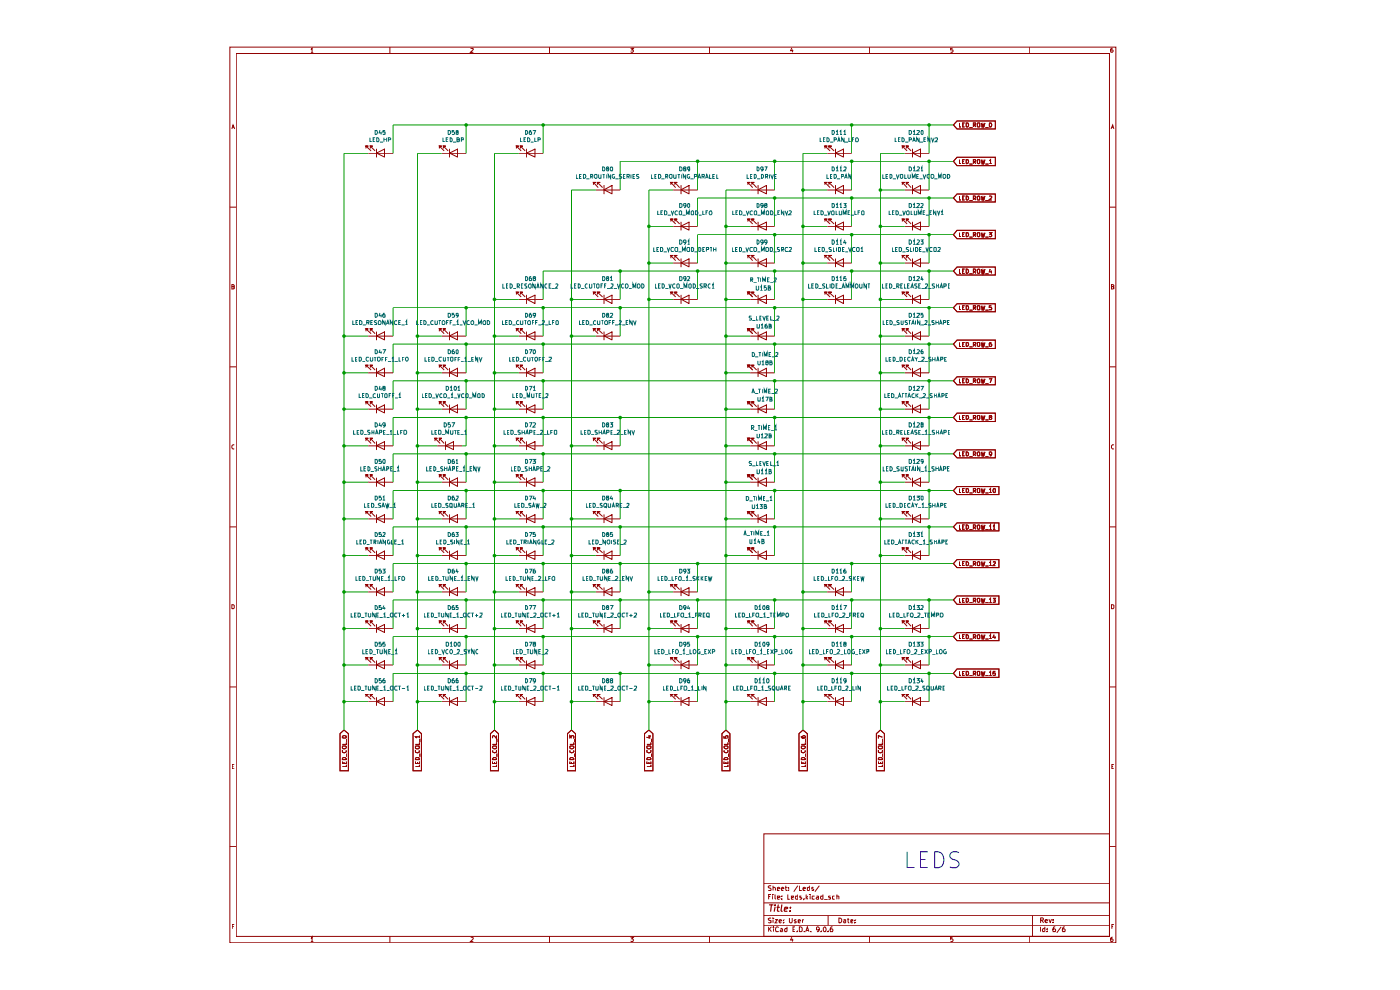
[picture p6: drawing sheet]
<svg xmlns="http://www.w3.org/2000/svg" width="297mm" height="210mm" viewBox="0 0 297 210" stroke-linecap="round" stroke-linejoin="round" font-family="sans-serif">
<g fill="none" stroke="#910000" stroke-width=".21">
<path d="M48.8 10h187.9v190h-187.9zM50.1 11.4h185.3v187.2h-185.3zM65.9 10.5l.3-.3v.9M65.9 11.1h.6M82.7 10v1.4M99.9 10.3l.4-.1 .1 .3-.6 .6h.6M116.6 10v1.4M133.8 10.2h.6l-.4 .4h.3l.1 .3-.2 .2-.4-.1M150.5 10v1.4M168 10.2l-.3 .6h.6M168.1 10.5v.6M184.5 10v1.4"/>
<path d="M202.1 10.2h-.4v.4h.4l.1 .3-.2 .2-.3-.1M218.3 10v1.4M236 10.2l-.4 .2v.6l.4 .1 .1-.4h-.5M49.2 27.4l.2-.9 .4 .9M49.3 27.1h.4M77.6 31.5v-.5h.5h-.5l1.1 1M78.1 32.5h5.3M78.6 31.5v-.5h.5h-.5l1 1M79.9 32.5l1.7-.9v1.7zM79.9 31.6v1.7M93.2 31.5v-.5h.5h-.5l1 1M93.7 32.5h5.2"/>
<path d="M94.1 31.5v-.5h.5h-.5l1 1M95.4 32.5l1.7-.9v1.7zM95.4 31.6v1.7M109.6 31.5v-.5h.5h-.5l1 1M110.1 32.5h5.1M110.4 31.5v-.5h.5h-.5l1 1M111.7 32.5l1.8-.9v1.7zM111.7 31.6v1.7M125.9 39.2v-.5h.5h-.5l1 1.1M126.7 39.2v-.5h.6h-.6l1.1 1.1M128.1 39.3v1.8M142.3 39.2v-.5h.5h-.5l1 1.1"/>
<path d="M143.2 39.2v-.5h.5h-.5l1 1.1M144.5 39.3v1.8M158.7 39.2v-.5h.5h-.5l1 1.1M159.5 39.2v-.5h.5h-.5l1 1.1M160.8 39.3v1.8M175 39.2v-.5h.5h-.5l1.1 1.1M175 31.5v-.5h.5h-.5l1.1 1M175.5 32.5h5.2M175.8 39.2v-.5h.6h-.6l1.1 1.1M175.8 31.5v-.5h.6h-.6l1.1 1M177.2 32.5l1.7-.9v1.7zM177.2 31.6v1.7"/>
<path d="M177.2 39.3v1.8M191.4 31.5v-.5h.5h-.5l1 1M191.4 39.2v-.5h.5h-.5l1 1.1M191.9 32.5h5.2M192.3 31.5v-.5h.5h-.5l1 1M192.3 39.2v-.5h.5h-.5l1 1.1M193.6 32.5l1.7-.9v1.7zM193.6 31.6v1.7M193.6 39.3v1.8M203 25.7h8.2v1.7h-8.2l-.7-.9zM203 33.4h8.2v1.7h-8.2l-.7-.9zM203.5 26.1v.8h.4"/>
<path d="M203.5 33.9v.8h.4M204.2 26.5h.3M204.2 34.2h.3M204.6 26.1h-.4v.8h.4M204.6 33.9h-.4v.8h.4M205 26.1l.4 .1 .1 .4-.2 .3h-.3zM205 33.9h.3a.48 .48 0 0 1 .1 .5 .48 .48 0 0 1-.4 .3zM205.6 27h.7M205.6 34.8h.7M206.5 26.5h.4v-.4h-.4v.8M206.5 34.3h.3l.2-.2-.1-.2h-.4v.8M206.7 26.5l.3 .4"/>
<path d="M206.7 34.3l.3 .4M207.4 26.1l.5 .1-.1 .7-.5-.1zM207.4 33.9l.5 .1v.5l-.2 .2-.4-.2zM208.2 26.1l.2 .8 .1-.6 .2 .6 .3-.8M208.2 33.9l.2 .8 .1-.6 .2 .6 .3-.8M209 27h.7M209 34.8h.7M209.9 34.1l.2-.2v.8M209.9 34.7h.5M210 26.1a.42 .42 0 0 1 .4 .4 .42 .42 0 0 1-.4 .4zM235.7 27.4l.3-.9 .3 .9M235.8 27.1h.4"/>
<path d="M48.8 43.9h1.3M126.4 40.3h5.2M128.1 40.3l1.7-1v1.8zM142.3 47v-.5h.5h-.5l1 1M142.3 54.8v-.6h.5h-.5l1 1.1M142.8 40.3h5.2M142.8 48h5.2M142.8 55.8h5.2M143.2 47v-.5h.5h-.5l1 1M143.2 54.8v-.6h.5h-.5l1 1.1M144.5 40.3l1.7-1v1.8zM144.5 48l1.7-.9v1.7z"/>
<path d="M144.5 55.8l1.7-.9v1.7zM144.5 47.1v1.7M144.5 54.9v1.7M158.7 47v-.5h.5h-.5l1 1M158.7 54.8v-.6h.5h-.5l1 1.1M159.2 40.3h5.1M159.2 48h5.1M159.2 55.8h5.1M159.5 47v-.5h.5h-.5l1 1M159.5 54.8v-.6h.5h-.5l1 1.1M160.8 48l1.8-.9v1.7zM160.8 55.8l1.8-.9v1.7z"/>
<path d="M160.8 40.3l1.8-1v1.8zM160.8 47.1v1.7M160.8 54.9v1.7M175 54.8v-.6h.5h-.5l1.1 1.1M175 47v-.5h.5h-.5l1.1 1M175.5 40.3h5.2M175.5 48h5.2M175.5 55.8h5.2M175.8 54.8v-.6h.6h-.6l1.1 1.1M175.8 47v-.5h.6h-.6l1.1 1M177.2 55.8l1.7-.9v1.7zM177.2 40.3l1.7-1v1.8z"/>
<path d="M177.2 48l1.7-.9v1.7zM177.2 47.1v1.7M177.2 54.9v1.7M191.4 54.8v-.6h.5h-.5l1 1.1M191.4 47v-.5h.5h-.5l1 1M191.9 40.3h5.2M191.9 48h5.2M191.9 55.8h5.2M192.3 54.8v-.6h.5h-.5l1 1.1M192.3 47v-.5h.5h-.5l1 1M193.6 55.8l1.7-.9v1.7zM193.6 48l1.7-.9v1.7z"/>
<path d="M193.6 40.3l1.7-1v1.8zM193.6 47.1v1.7M193.6 54.9v1.7M203 48.9h8.2v1.7h-8.2l-.7-.8zM203 56.6h8.2v1.7h-8.2l-.7-.8zM203 41.2h8.2v1.6h-8.2l-.7-.8zM203.5 49.4v.8h.4M203.5 57.1v.9h.4M203.5 41.6v.8h.4M204.2 49.8h.3M204.2 57.5h.3M204.2 42h.3"/>
<path d="M204.6 49.4h-.4v.8h.4M204.6 57.1h-.4v.9h.4M204.6 41.6h-.4v.8h.4M205 49.4h.3a.47 .47 0 0 1 .2 .5 .47 .47 0 0 1-.5 .3zM205 57.1a.47 .47 0 0 1 .5 .4 .47 .47 0 0 1-.5 .5zM205 41.6a.49 .49 0 0 1 .4 .3 .49 .49 0 0 1-.1 .5h-.3zM205.6 50.3h.7M205.6 58.1h.7M205.6 42.5h.7M206.5 49.8h.4v-.4h-.4v.8M206.5 57.6h.3l.2-.4-.2-.1h-.3v.9M206.5 42.1h.3l.2-.2-.2-.3h-.3v.8"/>
<path d="M206.7 49.8l.3 .4M206.7 57.6l.3 .4M206.7 42.1l.3 .3M207.3 49.5h.6v.5l-.2 .2-.4-.2zM207.5 57.1l.4 .1v.6l-.2 .2-.4-.2v-.6zM207.5 41.6l.4 .1-.1 .7-.5-.1v-.6zM208.2 49.4l.2 .8 .1-.6 .2 .6 .3-.8M208.2 57.1l.2 .9 .1-.7 .2 .7 .3-.9M208.2 41.6l.2 .8 .1-.6 .2 .6 .3-.8M209 50.3h.7M209 58.1h.7M209 42.5h.7"/>
<path d="M209.8 49.4h.6l-.3 .3h.2l.1 .3-.2 .2-.4-.1M209.9 41.7l.3-.1 .2 .2-.6 .6h.6M210.1 57.1l-.2 .6h.5M210.3 57.4v.6M235.4 43.9h1.3M48.8 77.8h1.3M49.2 60.8h.4l.1-.3-.2-.1h-.3v.9l.5-.1v-.3l-.2-.1M77.6 78v-.5h.5h-.5l1.1 1M77.6 70.3v-.5h.5h-.5l1.1 1M78.1 79.1h5.3M78.1 71.3h5.3M78.6 78v-.5h.5h-.5l1 1"/>
<path d="M78.6 70.3v-.5h.5h-.5l1 1M79.9 79l1.7-.9v1.8zM79.9 71.3l1.7-.9v1.7zM79.9 70.4v1.7M79.9 78.1v1.8M93.2 78v-.5h.5h-.5l1 1M93.2 70.3v-.5h.5h-.5l1 1M93.7 79.1h5.2M93.7 71.3h5.2M94.1 78v-.5h.5h-.5l1 1M94.1 70.3v-.5h.5h-.5l1 1M95.4 79l1.7-.9v1.8z"/>
<path d="M95.4 71.3l1.7-.9v1.7zM95.4 70.4v1.7M95.4 78.1v1.8M109.6 62.5v-.5h.5h-.5l1 1M109.6 70.3v-.5h.5h-.5l1 1M109.6 78v-.5h.5h-.5l1 1M110.1 79.1h5.1M110.1 63.5h5.1M110.1 71.3h5.1M110.4 62.5v-.5h.5h-.5l1 1M110.4 70.3v-.5h.5h-.5l1 1M110.4 78v-.5h.5h-.5l1 1"/>
<path d="M111.7 63.5l1.8-.9v1.8zM111.7 71.3l1.8-.9v1.7zM111.7 79l1.8-.9v1.8zM111.7 62.6v1.8M111.7 70.4v1.7M111.7 78.1v1.8M125.9 62.5v-.5h.5h-.5l1 1M125.9 70.3v-.5h.5h-.5l1 1M126.4 63.5h5.2M126.4 71.3h5.2M126.7 62.5v-.5h.6h-.6l1.1 1M126.7 70.3v-.5h.6h-.6l1.1 1"/>
<path d="M128.1 63.5l1.7-.9v1.8zM128.1 71.3l1.7-.9v1.7zM128.1 62.6v1.8M128.1 70.4v1.7M142.3 62.5v-.5h.5h-.5l1 1M142.8 63.5h5.2M143.2 62.5v-.5h.5h-.5l1 1M144.5 63.5l1.7-.9v1.8zM144.5 62.6v1.8M158.7 62.5v-.5h.5h-.5l1 1M158.7 70.3v-.5h.5h-.5l1 1M158.7 78v-.5h.5h-.5l1 1"/>
<path d="M159.2 79.1h5.1M159.2 63.5h5.1M159.2 71.3h5.1M159.5 62.5v-.5h.5h-.5l1 1M159.5 70.3v-.5h.5h-.5l1 1M159.5 78v-.5h.5h-.5l1 1M160.8 63.5l1.8-.9v1.8zM160.8 71.3l1.8-.9v1.7zM160.8 79l1.8-.9v1.8zM160.8 62.6v1.8M160.8 70.4v1.7M160.8 78.1v1.8"/>
<path d="M175 62.5v-.5h.5h-.5l1.1 1M175.5 63.5h5.2M175.8 62.5v-.5h.6h-.6l1.1 1M177.2 63.5l1.7-.9v1.8zM177.2 62.6v1.8M191.4 78v-.5h.5h-.5l1 1M191.4 70.3v-.5h.5h-.5l1 1M191.4 62.5v-.5h.5h-.5l1 1M191.9 79.1h5.2M191.9 63.5h5.2M191.9 71.3h5.2M192.3 78v-.5h.5h-.5l1 1"/>
<path d="M192.3 70.3v-.5h.5h-.5l1 1M192.3 62.5v-.5h.5h-.5l1 1M193.6 79l1.7-.9v1.8zM193.6 71.3l1.7-.9v1.7zM193.6 63.5l1.7-.9v1.8zM193.6 62.6v1.8M193.6 70.4v1.7M193.6 78.1v1.8M203 64.4h8.2v1.7h-8.2l-.7-.8zM203 72.1h8.2v1.8h-8.2l-.7-.9zM203 79.9h8.2v1.7h-8.2l-.7-.8zM203.5 64.9v.8h.4"/>
<path d="M203.5 72.6v.9h.4M204.2 65.3h.3M204.2 73h.3M204.6 64.9h-.4v.8h.4M204.6 72.6h-.4v.9h.4M205 64.9h.4l.1 .5-.2 .3h-.3zM205 72.6h.3a.48 .48 0 0 1 .1 .6 .48 .48 0 0 1-.4 .3zM205.6 65.8h.7M205.6 73.6h.7M206.5 65.3h.4v-.4h-.4v.8M206.5 73.1h.3l.2-.4-.5-.1v.9M206.7 65.3l.3 .4"/>
<path d="M206.7 73.1l.3 .4M207.3 64.9h.6l-.1 .8-.5-.1zM207.3 72.7h.6v.6l-.2 .2-.4-.2zM208.2 64.9l.2 .8 .1-.6 .2 .6 .3-.8M208.2 72.6l.2 .9 .1-.7 .2 .7 .3-.9M209 65.8h.7M209 73.6h.7M210.3 64.9h-.4v.4l.4-.1v.5l-.4-.1M210.3 72.6l-.4 .2v.6l.3 .1 .2-.4-.2-.2-.3 .2M235.4 77.8h1.3M235.8 60.8h.4l.1-.3-.2-.1h-.3v.9l.5-.1v-.3l-.2-.1M49.7 94.4l-.3-.1-.2 .3v.4l.2 .3 .3-.1"/>
<path d="M77.6 85.8v-.5h.5h-.5l1.1 1M77.6 93.6v-.6h.5h-.5l1.1 1.1M78.1 86.8h5.3M78.1 94.6h5.3M78.6 85.8v-.5h.5h-.5l1 1M78.6 93.6v-.6h.5h-.5l1 1.1M79.9 86.7l1.7-.8v1.7zM79.9 94.5l1.7-.8v1.7zM79.9 85.9v1.7M79.9 93.7v1.7M92.3 93.6v-.6h.5h-.5l1.1 1.1M92.8 94.6h5.2"/>
<path d="M93.2 85.8v-.5h.5h-.5l1 1M93.2 93.6v-.6h.5h-.5l1 1.1M93.7 86.8h5.2M94.1 85.8v-.5h.5h-.5l1 1M94.5 94.5l1.7-.8v1.7zM94.5 93.7v1.7M95.4 86.7l1.7-.8v1.7zM95.4 85.9v1.7M109.6 93.6v-.6h.5h-.5l1 1.1M109.6 85.8v-.5h.5h-.5l1 1M110.1 86.8h5.1M110.1 94.6h5.1"/>
<path d="M110.4 93.6v-.6h.5h-.5l1 1.1M110.4 85.8v-.5h.5h-.5l1 1M111.7 94.5l1.8-.8v1.7zM111.7 86.7l1.8-.8v1.7zM111.7 85.9v1.7M111.7 93.7v1.7M125.9 93.6v-.6h.5h-.5l1 1.1M126.4 94.6h5.2M126.7 93.6v-.6h.6h-.6l1.1 1.1M128.1 94.5l1.7-.8v1.7zM128.1 93.7v1.7M158.7 85.8v-.5h.5h-.5l1 1"/>
<path d="M158.7 93.6v-.6h.5h-.5l1 1.1M159.2 86.8h5.1M159.2 94.6h5.1M159.5 85.8v-.5h.5h-.5l1 1M159.5 93.6v-.6h.5h-.5l1 1.1M160.8 86.7l1.8-.8v1.7zM160.8 94.5l1.8-.8v1.7zM160.8 85.9v1.7M160.8 93.7v1.7M191.4 93.6v-.6h.5h-.5l1 1.1M191.4 85.8v-.5h.5h-.5l1 1M191.9 86.8h5.2"/>
<path d="M191.9 94.6h5.2M192.3 93.6v-.6h.5h-.5l1 1.1M192.3 85.8v-.5h.5h-.5l1 1M193.6 94.5l1.7-.8v1.7zM193.6 86.7l1.7-.8v1.7zM193.6 85.9v1.7M193.6 93.7v1.7M203 87.6h8.2v1.8h-8.2l-.7-.8zM203 95.4h8.2v1.7h-8.2l-.7-.8zM203.5 80.4v.8h.4M203.5 88.1v.9h.4M203.5 95.8v.9h.4"/>
<path d="M204.2 80.8h.3M204.2 88.6h.3M204.2 96.3h.3M204.6 80.4h-.4v.8h.4M204.6 88.1h-.4v.9h.4M204.6 95.8h-.4v.9h.4M205 80.4a.49 .49 0 0 1 .4 .3 .49 .49 0 0 1-.1 .5h-.3zM205 88.1h.3a.47 .47 0 0 1 .2 .6 .47 .47 0 0 1-.5 .3zM205 95.8a.49 .49 0 0 1 .4 .4 .49 .49 0 0 1-.1 .5h-.3zM205.6 81.3h.7M205.6 89.1h.7M205.6 96.8h.7"/>
<path d="M206.5 80.8h.4l.1-.3-.2-.1h-.3v.8M206.5 88.6h.4v-.5h-.4v.9M206.5 96.4h.3l.2-.2-.2-.4h-.3v.9M206.7 80.8l.3 .4M206.7 88.6l.3 .4M206.7 96.4l.3 .3M207.3 88.2h.6v.6l-.2 .2-.4-.2zM207.5 80.4l.4 .1-.1 .7-.5-.1v-.6zM207.5 95.8l.4 .2-.1 .7-.5-.1v-.6zM208.2 80.4l.2 .8 .1-.6 .2 .6 .3-.8M208.2 88.1l.2 .9 .1-.6 .2 .6 .3-.9M208.2 95.8l.2 .9 .1-.6 .2 .6 .3-.9"/>
<path d="M209 81.3h.7M209 89.1h.7M209 96.8h.7M209.8 80.4h.6l-.3 .8M210.1 88.5l-.2-.3 .4-.1v.4l-.4 .1v.3l.2 .1 .3-.2-.2-.3M210.4 96.3l-.2 .1h-.3v-.5l.3-.1 .2 .2-.2 .7h-.2M236.3 94.4l-.3-.1-.2 .3v.4l.2 .3 .3-.1M48.8 111.8h1.3M77.6 109.1v-.6h.5h-.5l1.1 1.1M77.6 101.3v-.5h.5h-.5l1.1 1M77.6 116.8v-.5h.5h-.5l1.1 1M78.1 110.1h5.3"/>
<path d="M78.1 102.3h5.3M78.1 117.9h5.3M78.6 109.1v-.6h.5h-.5l1 1.1M78.6 101.3v-.5h.5h-.5l1 1M78.6 116.8v-.5h.5h-.5l1 1M79.9 110l1.7-.8v1.7zM79.9 102.2l1.7-.8v1.8zM79.9 117.8l1.7-.9v1.8zM79.9 101.4v1.8M79.9 109.2v1.7M79.9 116.9v1.8M93.2 109.1v-.6h.5h-.5l1 1.1"/>
<path d="M93.2 101.3v-.5h.5h-.5l1 1M93.2 116.8v-.5h.5h-.5l1 1M93.7 110.1h5.2M93.7 102.3h5.2M93.7 117.9h5.2M94.1 109.1v-.6h.5h-.5l1 1.1M94.1 101.3v-.5h.5h-.5l1 1M94.1 116.8v-.5h.5h-.5l1 1M95.4 110l1.7-.8v1.7zM95.4 102.2l1.7-.8v1.8zM95.4 117.8l1.7-.9v1.8zM95.4 101.4v1.8"/>
<path d="M95.4 109.2v1.7M95.4 116.9v1.8M109.6 109.1v-.6h.5h-.5l1 1.1M109.6 101.3v-.5h.5h-.5l1 1M109.6 116.8v-.5h.5h-.5l1 1M110.1 110.1h5.1M110.1 102.3h5.1M110.1 117.9h5.1M110.4 109.1v-.6h.5h-.5l1 1.1M110.4 101.3v-.5h.5h-.5l1 1M110.4 116.8v-.5h.5h-.5l1 1M111.7 110l1.8-.8v1.7z"/>
<path d="M111.7 102.2l1.8-.8v1.8zM111.7 117.8l1.8-.9v1.8zM111.7 101.4v1.8M111.7 109.2v1.7M111.7 116.9v1.8M125.9 109.1v-.6h.5h-.5l1 1.1M125.9 116.8v-.5h.5h-.5l1 1M126.4 110.1h5.2M126.4 117.9h5.2M126.7 109.1v-.6h.6h-.6l1.1 1.1M126.7 116.8v-.5h.6h-.6l1.1 1M128.1 110l1.7-.8v1.7z"/>
<path d="M128.1 117.8l1.7-.9v1.8zM128.1 109.2v1.7M128.1 116.9v1.8M158.7 101.3v-.5h.5h-.5l1 1M158.7 109.1v-.6h.5h-.5l1 1.1M158.7 116.8v-.5h.5h-.5l1 1M159.2 110.1h5.1M159.2 102.3h5.1M159.2 117.9h5.1M159.5 101.3v-.5h.5h-.5l1 1M159.5 109.1v-.6h.5h-.5l1 1.1M159.5 116.8v-.5h.5h-.5l1 1"/>
<path d="M160.8 102.2l1.8-.8v1.8zM160.8 110l1.8-.8v1.7zM160.8 117.8l1.8-.9v1.8zM160.8 101.4v1.8M160.8 109.2v1.7M160.8 116.9v1.8M191.4 109.1v-.6h.5h-.5l1 1.1M191.4 116.8v-.5h.5h-.5l1 1M191.4 101.3v-.5h.5h-.5l1 1M191.9 110.1h5.2M191.9 102.3h5.2M191.9 117.9h5.2"/>
<path d="M192.3 109.1v-.6h.5h-.5l1 1.1M192.3 116.8v-.5h.5h-.5l1 1M192.3 101.3v-.5h.5h-.5l1 1M193.6 110l1.7-.8v1.7zM193.6 117.8l1.7-.9v1.8zM193.6 102.2l1.7-.8v1.8zM193.6 101.4v1.8M193.6 109.2v1.7M193.6 116.9v1.8M203 110.9h8.9v1.7h-8.9l-.7-.8zM203 103.2h8.9v1.7h-8.9l-.7-.8zM203 118.7h8.9v1.7h-8.9l-.7-.8z"/>
<path d="M203.5 111.3v1h.4M203.5 103.6v.9h.4M203.5 119.1v.9h.4M204.2 111.8h.3M204.2 104.1h.3M204.2 119.6h.3M204.6 111.3h-.4v1h.4M204.6 103.6h-.4v.9h.4M204.6 119.1h-.4v.9h.4M205 111.3a.47 .47 0 0 1 .5 .5 .47 .47 0 0 1-.5 .5zM205 103.6l.4 .1 .1 .4-.2 .4h-.3zM205 119.1a.47 .47 0 0 1 .5 .3 .47 .47 0 0 1-.2 .6h-.3z"/>
<path d="M205.6 112.4h.7M205.6 104.6h.7M206.5 111.8h.3l.2-.1-.2-.4h-.3v1M206.5 104.1h.4v-.5h-.4v.9M206.5 119.6h.4l.1-.3-.2-.2h-.3v.9M206.7 111.8l.3 .5M206.7 104.1l.3 .4M206.7 119.6l.3 .4M207.3 103.7h.6l-.1 .8-.5-.1zM207.5 111.3l.4 .2v.6l-.2 .2-.4-.2v-.6zM207.5 119.1l.4 .2-.1 .7-.5-.1v-.6zM208.2 111.3l.2 1 .1-.7 .2 .7 .3-1"/>
<path d="M208.2 103.6l.2 .9 .1-.6 .2 .6 .3-.9M208.2 119.1l.2 .9 .1-.6 .2 .6 .3-.9M209 112.4h.7M209 104.6h.7M209.9 111.6l.2-.3v1M209.9 103.9l.2-.3v.9M209.9 119.4l.2-.3v.9M209.9 112.3h.5M209.9 104.5h.5M209.9 120h.5M210.6 111.6l.3-.3v1M210.6 119.2h.6v.3l-.6 .5h.6"/>
<path d="M210.6 112.3h.6M210.7 103.7l.4-.1 .1 .2-.1 .6a.39 .39 0 0 1-.5-.2 .39 .39 0 0 1 .1-.5zM235.4 111.8h1.3M49.2 128.3h.3l.2 .1v.6l-.2 .1h-.3zM77.6 124.5v-.5h.5h-.5l1.1 1.1M77.6 132.3v-.6h.5h-.5l1.1 1.1M78.1 133.4h5.3M78.1 125.6h5.3M78.6 124.5v-.5h.5h-.5l1 1.1M78.6 132.3v-.6h.5h-.5l1 1.1M79.9 125.5l1.7-.8v1.7zM79.9 133.3l1.7-.8v1.7z"/>
<path d="M79.9 124.7v1.7M79.9 132.5v1.7M93.2 132.3v-.6h.5h-.5l1 1.1M93.2 124.5v-.5h.5h-.5l1 1.1M93.7 133.4h5.2M93.7 125.6h5.2M94.1 132.3v-.6h.5h-.5l1 1.1M94.1 124.5v-.5h.5h-.5l1 1.1M95.4 133.3l1.7-.8v1.7zM95.4 125.5l1.7-.8v1.7zM95.4 124.7v1.7M95.4 132.5v1.7"/>
<path d="M109.6 124.5v-.5h.5h-.5l1 1.1M109.6 132.3v-.6h.5h-.5l1 1.1M110.1 133.4h5.1M110.1 125.6h5.1M110.4 124.5v-.5h.5h-.5l1 1.1M110.4 132.3v-.6h.5h-.5l1 1.1M111.7 125.5l1.8-.8v1.7zM111.7 133.3l1.8-.8v1.7zM111.7 124.7v1.7M111.7 132.5v1.7M125.9 124.5v-.5h.5h-.5l1 1.1M125.9 132.3v-.6h.5h-.5l1 1.1"/>
<path d="M126.4 133.4h5.2M126.4 125.6h5.2M126.7 124.5v-.5h.6h-.6l1.1 1.1M126.7 132.3v-.6h.6h-.6l1.1 1.1M128.1 125.5l1.7-.8v1.7zM128.1 133.3l1.7-.8v1.7zM128.1 124.7v1.7M128.1 132.5v1.7M142.3 132.3v-.6h.5h-.5l1 1.1M142.3 124.5v-.5h.5h-.5l1 1.1M142.8 133.4h5.2M142.8 125.6h5.2"/>
<path d="M143.2 132.3v-.6h.5h-.5l1 1.1M143.2 124.5v-.5h.5h-.5l1 1.1M144.5 133.3l1.7-.8v1.7zM144.5 125.5l1.7-.8v1.7zM144.5 124.7v1.7M144.5 132.5v1.7M158.7 132.3v-.6h.5h-.5l1 1.1M159.2 133.4h5.1M159.5 132.3v-.6h.5h-.5l1 1.1M160.8 133.3l1.8-.8v1.7zM160.8 132.5v1.7M175 132.3v-.6h.5h-.5l1.1 1.1"/>
<path d="M175 124.5v-.5h.5h-.5l1.1 1.1M175.5 133.4h5.2M175.5 125.6h5.2M175.8 132.3v-.6h.6h-.6l1.1 1.1M175.8 124.5v-.5h.6h-.6l1.1 1.1M177.2 133.3l1.7-.8v1.7zM177.2 125.5l1.7-.8v1.7zM177.2 124.7v1.7M177.2 132.5v1.7M191.4 132.3v-.6h.5h-.5l1 1.1M191.9 133.4h5.2M192.3 132.3v-.6h.5h-.5l1 1.1"/>
<path d="M193.6 133.3l1.7-.8v1.7zM193.6 132.5v1.7M203 126.4h8.9v1.8h-8.9l-.7-.9zM203 134.2h8.9v1.7h-8.9l-.7-.9zM203.5 126.9v.9h.4M203.5 134.6v.9h.4M204.2 127.3h.3M204.2 135h.3M204.6 126.9h-.4v.9h.4M204.6 134.6h-.4v.9h.4M205 126.9h.3a.48 .48 0 0 1 .1 .6 .48 .48 0 0 1-.4 .3zM205 134.6a.49 .49 0 0 1 .4 .3 .49 .49 0 0 1-.1 .6h-.3z"/>
<path d="M205.6 127.9h.7M205.6 120.1h.7M205.6 135.6h.7M206.5 127.3h.4v-.4h-.4v.9M206.5 135.1h.3l.2-.3-.2-.2h-.3v.9M206.7 127.3l.3 .5M206.7 135.1l.3 .4M207.4 126.9l.5 .1v.6l-.2 .2-.4-.2zM207.5 134.6l.4 .2-.1 .7-.5-.1v-.6zM208.2 126.9l.2 .9 .1-.6 .2 .6 .3-.9M208.2 134.6l.2 .9 .1-.6 .2 .6 .3-.9M209 127.9h.7"/>
<path d="M209 120.1h.7M209 135.6h.7M209.9 127.2l.2-.3v.9M209.9 134.9l.2-.3v.9M209.9 127.8h.5M209.9 135.5h.5M210.6 126.9h.6l-.3 .4h.3v.4h-.6M210.9 134.6l-.3 .6h.6M211.1 135v.5M235.8 128.3h.3l.2 .1v.6l-.2 .1h-.3zM48.8 145.7h1.3M72.1 155.6l.9-.7 .9 .7v7.9h-1.8z"/>
<path d="M72.6 158.3l.7-.1 .2 .2a.44 .44 0 0 1-.4 .4 .44 .44 0 0 1-.5-.2zM72.7 159.2l-.1 .3a.43 .43 0 0 0 .6 .2 .43 .43 0 0 0 .2-.5M72.7 156.1a.48 .48 0 0 1 .8 .3l-.2 .2h-.5l-.2-.1zM73.5 157.5v.4h-.9M73.6 156.7v.7M73.6 159.9v.6M77.6 147.8v-.5h.5h-.5l1.1 1M77.6 140v-.5h.5h-.5l1.1 1.1M78.1 141.1h5.3M78.1 148.8h5.3M78.6 147.8v-.5h.5h-.5l1 1M78.6 140v-.5h.5h-.5l1 1.1"/>
<path d="M79.9 148.8l1.7-.8v1.7zM79.9 141l1.7-.8v1.7zM79.9 140.2v1.7M79.9 148v1.7M87.6 155.6l1-.7 .8 .7v7.9h-1.8zM88.1 158.3l.8-.1 .1 .4-.3 .2h-.3l-.3-.1zM88.2 159.2l-.1 .3a.42 .42 0 0 0 .6 .2 .42 .42 0 0 0 .2-.5M89 157.5v.4h-.9M89 156.3h-.9l.3 .3M89 156v.6M89.1 156.7v.7M89.1 159.9v.6"/>
<path d="M93.2 147.8v-.5h.5h-.5l1 1M93.2 140v-.5h.5h-.5l1 1.1M93.7 141.1h5.2M93.7 148.8h5.2M94.1 147.8v-.5h.5h-.5l1 1M94.1 140v-.5h.5h-.5l1 1.1M95.4 148.8l1.7-.8v1.7zM95.4 141l1.7-.8v1.7zM95.4 140.2v1.7M95.4 148v1.7M104 155.6l.9-.7 .8 .7v7.9h-1.7zM104.5 158.4l.1-.2h.6v.6a.47 .47 0 0 1-.7-.4z"/>
<path d="M104.6 159.2l-.1 .1a.5 .5 0 0 0 .8 .2l-.1-.3M105.3 157.5v.4h-.8M105.3 156v.6l-.6-.6-.2 .2 .1 .4M105.4 156.7v.7M105.4 159.9v.6M109.6 147.8v-.5h.5h-.5l1 1M109.6 140v-.5h.5h-.5l1 1.1M110.1 141.1h5.1M110.1 148.8h5.1M110.4 147.8v-.5h.5h-.5l1 1M110.4 140v-.5h.5h-.5l1 1.1M111.7 148.8l1.8-.8v1.7z"/>
<path d="M111.7 141l1.8-.8v1.7zM111.7 140.2v1.7M111.7 148v1.7M120.4 155.6l.8-.7 .9 .7v7.9h-1.7zM120.9 159.2v.3a.43 .43 0 0 0 .5 .2 .43 .43 0 0 0 .3-.5M120.9 158.3l.7-.1 .1 .2a.44 .44 0 0 1-.3 .4 .44 .44 0 0 1-.5-.2zM120.9 156.6v-.6l.3 .4 .1-.4h.3l.1 .2v.4M121.7 157.5v.4h-.8M121.8 156.7v.7M121.8 159.9v.6M125.9 147.8v-.5h.5h-.5l1 1M126.4 148.8h5.2"/>
<path d="M126.7 147.8v-.5h.6h-.6l1.1 1M128.1 148.8l1.7-.8v1.7zM128.1 148v1.7M136.7 155.6l1-.7 .8 .7v7.9h-1.8zM137.2 158.3l.8-.1 .1 .5-.6 .1-.3-.1zM137.3 159.2l-.1 .3 .4 .2 .5-.2-.1-.3M137.5 156.1h.6M137.8 156v.6l-.6-.2M138.1 157.5v.4h-.9M138.2 156.7v.7M138.2 159.9v.6M142.3 140v-.5h.5h-.5l1 1.1"/>
<path d="M142.3 147.8v-.5h.5h-.5l1 1M142.8 141.1h5.2M142.8 148.8h5.2M143.2 140v-.5h.5h-.5l1 1.1M143.2 147.8v-.5h.5h-.5l1 1M144.5 141l1.7-.8v1.7zM144.5 148.8l1.7-.8v1.7zM144.5 140.2v1.7M144.5 148v1.7M153.2 155.6l.8-.7 .8 .7v7.9h-1.6zM153.6 158.4l.1-.2h.6v.6a.47 .47 0 0 1-.7-.4zM153.6 156.1v.5h.4l-.1-.4 .2-.2 .3 .1-.1 .5"/>
<path d="M153.7 159.2l-.1 .1a.5 .5 0 0 0 .8 .2l-.1-.3M154.4 157.5v.4h-.8M154.5 156.7v.7M154.5 159.9v.6M158.7 147.8v-.5h.5h-.5l1 1M158.7 140v-.5h.5h-.5l1 1.1M159.2 141.1h5.1M159.2 148.8h5.1M159.5 147.8v-.5h.5h-.5l1 1M159.5 140v-.5h.5h-.5l1 1.1M160.8 148.8l1.8-.8v1.7zM160.8 141l1.8-.8v1.7z"/>
<path d="M160.8 140.2v1.7M160.8 148v1.7M169.5 155.6l.8-.7 1 .7v7.9h-1.8zM170 158.3l.7-.1 .2 .2a.44 .44 0 0 1-.4 .4 .44 .44 0 0 1-.5-.2zM170 156.1l.2 .5h.6l.1-.4-.5-.2-.1 .2 .1 .4M170.1 159.2l-.1 .3a.43 .43 0 0 0 .5 .2 .43 .43 0 0 0 .3-.5M170.9 157.5v.4h-.9M170.9 156.7v.7M170.9 159.9v.6M175 140v-.5h.5h-.5l1.1 1.1M175 147.8v-.5h.5h-.5l1.1 1M175.5 141.1h5.2"/>
<path d="M175.5 148.8h5.2M175.8 140v-.5h.6h-.6l1.1 1.1M175.8 147.8v-.5h.6h-.6l1.1 1M177.2 141l1.7-.8v1.7zM177.2 148.8l1.7-.8v1.7zM177.2 140.2v1.7M177.2 148v1.7M185.9 155.6l.9-.7 .8 .7v7.9h-1.7zM186.3 158.3l.8-.1 .1 .5-.6 .1-.3-.1zM186.4 159.2l-.1 .3 .4 .2 .5-.2-.1-.3M187.2 157.5v.4h-.9M187.2 156.4l-.9-.4v.6"/>
<path d="M187.3 156.7v.7M187.3 159.9v.6M191.4 147.8v-.5h.5h-.5l1 1M191.4 140v-.5h.5h-.5l1 1.1M191.9 141.1h5.2M191.9 148.8h5.2M192.3 147.8v-.5h.5h-.5l1 1M192.3 140v-.5h.5h-.5l1 1.1M193.6 148.8l1.7-.8v1.7zM193.6 141l1.7-.8v1.7zM193.6 140.2v1.7M193.6 148v1.7"/>
<path d="M203 141.9h8.9v1.8h-8.9l-.7-.9zM203.5 142.4v.9h.4M204.2 142.8h.3M204.6 142.4h-.4v.9h.4M205 142.4l.4 .1 .1 .4-.2 .4h-.3zM205.6 143.3h.7M206.5 142.8h.4v-.4h-.4v.9M206.7 142.8l.3 .5M207.3 142.5h.6l-.1 .8-.5-.1zM208.2 142.4l.2 .9 .1-.6 .2 .6 .3-.9M209 143.3h.7M209.9 142.7l.2-.3v.9"/>
<path d="M209.9 143.3h.5M211.2 142.4h-.5l-.1 .4h.5l.1 .4h-.6M235.4 145.7h1.3M48.8 179.6h1.3M49.3 162.6h.2M49.7 162.1h-.4v1h.4M72.6 161.5v.5h.9v-.5M72.6 160.9l.2-.2h.4l.3 .4h-.9zM73 161.6v.4M73.5 162.2v.4h-.9M88.1 161.5v.5h.9v-.5M88.1 160.9l.2-.2h.5l.2 .4h-.9z"/>
<path d="M88.6 161.6v.4M89 162.2v.4h-.9M104.5 161.5v.5h.8v-.5M104.7 160.7h.5l.1 .4h-.8zM104.9 161.6v.4M105.3 162.2v.4h-.8M120.9 161.5v.5h.8v-.5M120.9 160.9l.2-.2h.4l.2 .4h-.8zM121.2 161.6v.4M121.7 162.2v.4h-.8M137.2 161.5v.5h.9v-.5M137.2 160.9l.2-.2h.5l.2 .4h-.9z"/>
<path d="M137.7 161.6v.4M138.1 162.2v.4h-.9M153.6 161.5v.5h.8v-.5M153.6 161l.2-.3h.5l.1 .4h-.8zM154 161.6v.4M154.4 162.2v.4h-.8M162 176.9h73.4v21.7h-73.4zM170 161.5v.5h.9v-.5M170 160.9l.2-.2h.4l.3 .4h-.9zM170.3 161.6v.4M170.9 162.2v.4h-.9M186.3 161.5v.5h.9v-.5"/>
<path d="M186.3 160.9l.2-.2h.5l.2 .4h-.9zM186.8 161.6v.4M187.2 162.2v.4h-.9M235.4 179.6h1.3M235.9 162.6h.2M236.3 162.1h-.4v1h.4M49.3 196.5h.3M49.7 196.1h-.4v.9M65.9 199.1l.3-.3v.9M65.9 199.7h.6M82.7 198.6v1.4M99.9 198.9l.3-.1 .2 .3-.6 .6h.6"/>
<path d="M116.6 198.6v1.4M133.8 198.8h.6l-.4 .3 .4 .2v.3l-.2 .1-.4-.1M150.5 198.6v1.4M162 196.3h73.4M162 194.2h73.4M162 191.5h73.4M162 187.5h73.4M163.1 196.6v1M163.1 190.2h.3M163.2 197.1l.5 .5M163.6 194.8h-.5a.44 .44 0 0 0 .5 .5v.4h-.6M163.6 189.7h-.5v1.1"/>
<path d="M163.6 188l-.4-.1-.2 .1 .1 .3 .5 .3-.1 .3h-.5M163.7 196.6l-.6 .6M163.9 189.7v.1M163.9 190.1v.7M164 194.7v.1M164 188.3l.3-.1 .2 .2v.5M164 187.9v1M164 195.1v.7M164.1 196.6v.2M164.1 196.9v.7M164.4 195.1h.5l-.5 .7h.5M164.4 189.7v.9l.2 .2"/>
<path d="M164.9 190.4l.5-.1-.1-.2h-.4v.6h.4M164.9 188.6l.5-.1-.1-.3-.4 .1v.6h.4M165.2 196.8l-.3-.2a.61 .61 0 0 0-.2 1l.5-.1M165.3 195.4l.5-.1v-.1l-.4-.1-.1 .1v.4l.1 .2 .4-.1M165.6 197l.3-.1 .1 .2v.5h-.4v-.3l.4-.1M165.8 188.6l.5-.1-.2-.3-.3 .2v.3l.1 .2h.3M165.9 190.7v.1M165.9 190.1v.1M166.2 195.7v.1M166.2 195.2h.1M166.5 188.2h.5M166.7 187.9v.8l.3 .2"/>
<path d="M167 196.6v1h-.5v-.6h.5M167.1 189.7v1.1h.4M167.3 188.8v.1M167.3 188.3v.1M167.5 194.7v.9l.1 .2 .5-.2v-.9M167.9 190.4l.4-.1v-.2h-.4v.6h.4M168 198.8l-.3 .6h.6M168.1 199.1v.6M168.2 197.1h.4M168.7 196.6h-.5v1h.5M168.9 195.2l-.2-.1-.2 .1 .4 .3v.2h-.4M169.2 197.5v.1"/>
<path d="M169.2 190.1h-.4l-.1 .2 .2 .5 .3-.1M169.2 189.7v1.1M169.2 187.9l-.8 1.3M169.3 195.4l.5-.1-.1-.2-.4 .1v.5h.5M169.6 196.6l.6 .3v.5l-.2 .2h-.4zM169.6 187.9v1h.5M170 190.1h-.3v.2l.4 .3-.2 .2-.2-.1M170.3 195.1v.7M170.3 188.6l.6-.1v-.2l-.4-.1-.2 .2 .1 .5h.5M170.5 195.1l-.2 .1M170.5 190.7v.1M170.6 197.5v.1"/>
<path d="M170.9 197.6l.4-1 .3 1M171 197.4h.5M171 189.7v1.1M171.1 190.3l.3 .5M171.4 190.1l-.4 .3M171.7 187.9v1h-.3l-.1-.6h.4M171.9 189.7v.1M171.9 190.1v.7M172 197.5v.1M172.5 188.3h-.3v.3l.4 .1-.1 .2h-.3M172.8 190.1l-.5 .1v.5h.5M173.2 190.1l.4 .1v.6"/>
<path d="M173.6 190.3h-.3l-.2 .2 .2 .3 .3-.1M173.8 197.1l-.2 .2-.4-.1v-.4l.4-.2a.63 .63 0 0 1 0 1h-.3M173.8 187.9l-.9 1.3M174.2 197.5v.1M174.6 190.1h-.4l-.1 .2 .1 .5 .4-.1M174.6 189.7v1.1M174.8 190.8h.8M174.9 196.6a.53 .53 0 0 1 .4 .5 .53 .53 0 0 1-.5 .5l-.1-.2v-.5zM175.7 197.5v.1M175.7 194.2v2.1M176.2 190.1l-.4 .1 .1 .2h.3v.3h-.4M176.6 196.6a.64 .64 0 0 0-.4 1h.4l.1-.4-.2-.2-.4 .2"/>
<path d="M177 190.1l-.4 .1v.5h.4M177.5 190.2h.5v.6M177.5 189.7v1.1M178 194.7l.6 .3v.5l-.4 .3h-.2zM179 195.2h.4v.6M179.4 195.3l-.4 .1 .1 .4 .3-.1M179.7 195.1h.5M179.9 194.7v.9l.3 .2M180.5 195.4l.4-.1-.1-.2-.3 .1v.5h.4M181.4 195.7v.1M181.4 195.2h.1M184.5 198.6v1.4"/>
<path d="M202.1 198.8h-.4v.4l.3-.1 .2 .5-.2 .1-.3-.1M218.3 198.6v1.4M219 194.2v4.4M220.7 196.6v1M220.8 195.2h.5l.1-.3-.2-.2h-.4v1M221 195.2l.4 .5M221.7 196.6v1h-.5v-.6h.5M221.7 195.4l.5-.1-.2-.3-.3 .2v.3l.2 .2 .3-.1M222.2 197.5v.1M222.2 197v.1M222.5 195l.3 .7 .2-.7M223.4 195.6v.1"/>
<path d="M223.4 195.1v.1M223.9 196.6a.64 .64 0 0 0-.5 1h.5v-.4l-.1-.2-.5 .2M225.1 196.6l-.9 1.3M225.9 196.6a.64 .64 0 0 0-.4 1h.4l.1-.4-.2-.2-.4 .2M235.9 196.5h.2M236 198.8l-.3 .1-.1 .7 .4 .1 .1-.1-.1-.5-.4 .2M236.3 196.1h-.4v.9"/>
</g>
<path d="M163.2 191.9h.8M163.7 191.9l-.2 1.4M164.4 191.9v.2M164.4 192.5l-.2 .8M164.8 192.5h.5M165.1 191.9l-.2 1.2 .1 .2h.3M165.9 191.9l-.2 1.2 .2 .2M166.4 192.9l.6-.2v-.2h-.5l-.1 .6v.2h.6M167.6 193.2l-.1 .1M167.7 192.5l-.1 .1" fill="none" stroke="#910000" stroke-width=".25"/>
<g fill="none" stroke="#090" stroke-width=".21">
<path d="M78.1 32.5h-5.1v122.4M93.7 32.5h-5.1v122.4M98.9 26.5v6M110.1 32.5h-5.2v122.4M115.2 26.5v6M148 34.2v6.1M164.3 34.2v6.1M175.5 32.5h-5.2v122.4M180.7 26.5v6M180.7 34.2v6.1M191.9 32.5h-5.1v122.4M197.1 26.5v6"/>
<path d="M197.1 34.2v6.1M202.3 26.5h-118.9v6M202.3 34.2h-70.7v6.1M126.4 40.3h-5.2v114.6M131.6 57.5v6M137.7 55.8h5.1M137.7 48h5.1M142.8 40.3h-5.1v114.6M148 57.5v6M154 55.8h5.2M154 48h5.2M159.2 40.3h-5.2v114.6"/>
<path d="M164.3 42v6M164.3 49.8v6M164.3 57.5v6M170.3 55.8h5.2M170.3 40.3h5.2M170.3 48h5.2M180.7 42v6M180.7 49.8v6M180.7 57.5v6M186.8 55.8h5.1M186.8 40.3h5.1M186.8 48h5.1"/>
<path d="M197.1 42v6M197.1 49.8v6M197.1 57.5v6M202.3 57.5h-87.1v6M202.3 49.8h-54.3v6M202.3 42h-54.3v6M73 71.3h5.1M73 79.1h5.1M88.6 71.3h5.1M88.6 79.1h5.1M98.9 65.3v6M98.9 73v6.1"/>
<path d="M104.9 71.3h5.2M104.9 79.1h5.2M104.9 63.5h5.2M115.2 65.3v6M115.2 73v6.1M121.2 71.3h5.2M121.2 63.5h5.2M131.6 65.3v6M137.7 63.5h5.1M154 71.3h5.2M154 79.1h5.2M154 63.5h5.2"/>
<path d="M164.3 65.3v6M164.3 73v6.1M170.3 63.5h5.2M186.8 71.3h5.1M186.8 79.1h5.1M186.8 63.5h5.1M197.1 65.3v6M197.1 73v6.1M202.3 65.3h-118.9v6M202.3 73h-118.9v6.1M73 94.6h5.1M73 86.8h5.1"/>
<path d="M88.6 94.6h4.2M88.6 86.8h5.1M98.9 88.6v6h-.9M98.9 80.8v6M98.9 96.3v6M104.9 94.6h5.2M104.9 86.8h5.2M115.2 80.8v6M115.2 88.6v6M115.2 96.3v6M121.2 94.6h5.2M131.6 88.6v6"/>
<path d="M154 94.6h5.2M154 86.8h5.2M164.3 80.8v6M164.3 88.6v6M164.3 96.3v6M186.8 94.6h5.1M186.8 86.8h5.1M197.1 80.8v6M197.1 88.6v6M197.1 96.3v6M202.3 80.8h-118.9v6M202.3 88.6h-118.9v6"/>
<path d="M202.3 96.3h-118.9v6M73 102.3h5.1M73 117.9h5.1M73 110.1h5.1M88.6 102.3h5.1M88.6 117.9h5.1M88.6 110.1h5.1M98.9 104.1v6M98.9 111.8v6.1M98.9 119.6v6M104.9 102.3h5.2M104.9 117.9h5.2"/>
<path d="M104.9 110.1h5.2M115.2 104.1v6M115.2 111.8v6.1M115.2 119.6v6M121.2 117.9h5.2M121.2 110.1h5.2M131.6 104.1v6M131.6 111.8v6.1M131.6 119.6v6M148 119.6v6M154 102.3h5.2M154 117.9h5.2"/>
<path d="M154 110.1h5.2M164.3 104.1v6M164.3 111.8v6.1M180.7 119.6v6M186.8 102.3h5.1M186.8 117.9h5.1M186.8 110.1h5.1M197.1 104.1v6M197.1 111.8v6.1M202.3 104.1h-118.9v6M202.3 111.8h-118.9v6.1M202.3 119.6h-118.9v6"/>
<path d="M73 133.4h5.1M73 125.6h5.1M88.6 133.4h5.1M88.6 125.6h5.1M98.9 127.3v6.1M98.9 135v6.1M104.9 133.4h5.2M104.9 125.6h5.2M115.2 127.3v6.1M115.2 135v6.1M121.2 133.4h5.2M121.2 125.6h5.2"/>
<path d="M131.6 127.3v6.1M137.7 133.4h5.1M137.7 125.6h5.1M148 127.3v6.1M148 135v6.1M154 133.4h5.2M164.3 127.3v6.1M164.3 135v6.1M170.3 133.4h5.2M170.3 125.6h5.2M180.7 127.3v6.1M180.7 135v6.1"/>
<path d="M186.8 133.4h5.1M197.1 127.3v6.1M197.1 135v6.1M202.3 127.3h-118.9v6.1M202.3 135h-118.9v6.1M73 141.1h5.1M73 148.8h5.1M88.6 141.1h5.1M88.6 148.8h5.1M98.9 142.8v6M104.9 141.1h5.2M104.9 148.8h5.2"/>
<path d="M115.2 142.8v6M121.2 148.8h5.2M131.6 142.8v6M137.7 141.1h5.1M137.7 148.8h5.1M148 142.8v6M154 141.1h5.2M154 148.8h5.2M164.3 142.8v6M170.3 141.1h5.2M170.3 148.8h5.2M180.7 142.8v6"/>
<path d="M186.8 141.1h5.1M186.8 148.8h5.1M197.1 142.8v6M202.3 142.8h-118.9v6"/>
</g>
<path d="M192.4 180.7v3.4h1.7M195.2 182.3h1.1M196.8 180.7h-1.6v3.4h1.6M198.3 180.7a1.71 1.71 0 0 1 1.8 .7 1.71 1.71 0 0 1 0 1.9 1.45 1.45 0 0 1-1.8 .8zM203.4 180.9a1.35 1.35 0 0 0-1.7 .1 .77 .77 0 0 0 .5 1.3 1.16 1.16 0 0 1 1.2 1.2l-.1 .2a1.35 1.35 0 0 1-1.8 .2" fill="none" stroke="#0000ca" stroke-width=".21"/>
<g fill="#090">
<circle cx="73" cy="71.3" r=".38"/>
<circle cx="73" cy="79.1" r=".38"/>
<circle cx="73" cy="94.6" r=".38"/>
<circle cx="88.6" cy="94.6" r=".38"/>
<circle cx="88.6" cy="86.8" r=".38"/>
<circle cx="88.6" cy="79.1" r=".38"/>
<circle cx="88.6" cy="71.3" r=".38"/>
<circle cx="73" cy="86.8" r=".38"/>
<circle cx="98.9" cy="104.1" r=".38"/>
<circle cx="104.9" cy="117.9" r=".38"/>
<circle cx="98.9" cy="111.8" r=".38"/>
<circle cx="104.9" cy="110.1" r=".38"/>
<circle cx="98.9" cy="88.6" r=".38"/>
<circle cx="98.9" cy="96.3" r=".38"/>
<circle cx="115.2" cy="104.1" r=".38"/>
<circle cx="104.9" cy="102.3" r=".38"/>
<circle cx="115.2" cy="111.8" r=".38"/>
<circle cx="115.2" cy="96.3" r=".38"/>
<circle cx="115.2" cy="65.3" r=".38"/>
<circle cx="121.2" cy="71.3" r=".38"/>
<circle cx="115.2" cy="26.5" r=".38"/>
<circle cx="98.9" cy="26.5" r=".38"/>
<circle cx="104.9" cy="63.5" r=".38"/>
<circle cx="98.9" cy="65.3" r=".38"/>
<circle cx="131.6" cy="65.3" r=".38"/>
<circle cx="121.2" cy="63.5" r=".38"/>
<circle cx="131.6" cy="57.5" r=".38"/>
<circle cx="137.7" cy="55.8" r=".38"/>
<circle cx="137.7" cy="48" r=".38"/>
<circle cx="154" cy="55.8" r=".38"/>
<circle cx="137.7" cy="63.5" r=".38"/>
<circle cx="170.3" cy="63.5" r=".38"/>
<circle cx="170.3" cy="48" r=".38"/>
<circle cx="131.6" cy="104.1" r=".38"/>
<circle cx="88.6" cy="110.1" r=".38"/>
<circle cx="88.6" cy="117.9" r=".38"/>
<circle cx="73" cy="102.3" r=".38"/>
<circle cx="73" cy="110.1" r=".38"/>
<circle cx="88.6" cy="102.3" r=".38"/>
<circle cx="73" cy="117.9" r=".38"/>
<circle cx="98.9" cy="73" r=".38"/>
<circle cx="98.9" cy="80.8" r=".38"/>
<circle cx="115.2" cy="88.6" r=".38"/>
<circle cx="115.2" cy="73" r=".38"/>
<circle cx="115.2" cy="80.8" r=".38"/>
<circle cx="104.9" cy="71.3" r=".38"/>
<circle cx="154" cy="141.1" r=".38"/>
<circle cx="148" cy="142.8" r=".38"/>
<circle cx="154" cy="148.8" r=".38"/>
<circle cx="180.7" cy="142.8" r=".38"/>
<circle cx="170.3" cy="148.8" r=".38"/>
<circle cx="164.3" cy="142.8" r=".38"/>
<circle cx="180.7" cy="135" r=".38"/>
<circle cx="170.3" cy="141.1" r=".38"/>
<circle cx="186.8" cy="86.8" r=".38"/>
<circle cx="186.8" cy="71.3" r=".38"/>
<circle cx="186.8" cy="48" r=".38"/>
<circle cx="186.8" cy="79.1" r=".38"/>
<circle cx="197.1" cy="57.5" r=".38"/>
<circle cx="197.1" cy="65.3" r=".38"/>
<circle cx="197.1" cy="73" r=".38"/>
<circle cx="170.3" cy="40.3" r=".38"/>
<circle cx="186.8" cy="40.3" r=".38"/>
<circle cx="180.7" cy="26.5" r=".38"/>
<circle cx="180.7" cy="34.2" r=".38"/>
<circle cx="180.7" cy="42" r=".38"/>
<circle cx="164.3" cy="34.2" r=".38"/>
<circle cx="148" cy="34.2" r=".38"/>
<circle cx="197.1" cy="26.5" r=".38"/>
<circle cx="197.1" cy="34.2" r=".38"/>
<circle cx="164.3" cy="42" r=".38"/>
<circle cx="197.1" cy="42" r=".38"/>
<circle cx="197.1" cy="49.8" r=".38"/>
<circle cx="197.1" cy="80.8" r=".38"/>
<circle cx="197.1" cy="104.1" r=".38"/>
<circle cx="197.1" cy="111.8" r=".38"/>
<circle cx="197.1" cy="127.3" r=".38"/>
<circle cx="197.1" cy="88.6" r=".38"/>
<circle cx="197.1" cy="96.3" r=".38"/>
<circle cx="164.3" cy="73" r=".38"/>
<circle cx="154" cy="86.8" r=".38"/>
<circle cx="154" cy="79.1" r=".38"/>
<circle cx="164.3" cy="80.8" r=".38"/>
<circle cx="164.3" cy="57.5" r=".38"/>
<circle cx="164.3" cy="49.8" r=".38"/>
<circle cx="154" cy="48" r=".38"/>
<circle cx="170.3" cy="55.8" r=".38"/>
<circle cx="148" cy="57.5" r=".38"/>
<circle cx="154" cy="63.5" r=".38"/>
<circle cx="164.3" cy="65.3" r=".38"/>
<circle cx="154" cy="71.3" r=".38"/>
<circle cx="180.7" cy="57.5" r=".38"/>
<circle cx="186.8" cy="63.5" r=".38"/>
<circle cx="186.8" cy="55.8" r=".38"/>
<circle cx="180.7" cy="49.8" r=".38"/>
<circle cx="164.3" cy="88.6" r=".38"/>
<circle cx="186.8" cy="94.6" r=".38"/>
<circle cx="180.7" cy="127.3" r=".38"/>
<circle cx="180.7" cy="119.6" r=".38"/>
<circle cx="186.8" cy="117.9" r=".38"/>
<circle cx="164.3" cy="96.3" r=".38"/>
<circle cx="164.3" cy="104.1" r=".38"/>
<circle cx="164.3" cy="111.8" r=".38"/>
<circle cx="186.8" cy="110.1" r=".38"/>
<circle cx="186.8" cy="102.3" r=".38"/>
<circle cx="186.8" cy="148.8" r=".38"/>
<circle cx="197.1" cy="142.8" r=".38"/>
<circle cx="186.8" cy="133.4" r=".38"/>
<circle cx="186.8" cy="141.1" r=".38"/>
<circle cx="197.1" cy="135" r=".38"/>
<circle cx="104.9" cy="79.1" r=".38"/>
<circle cx="104.9" cy="94.6" r=".38"/>
<circle cx="104.9" cy="86.8" r=".38"/>
<circle cx="131.6" cy="88.6" r=".38"/>
<circle cx="121.2" cy="94.6" r=".38"/>
<circle cx="98.9" cy="135" r=".38"/>
<circle cx="88.6" cy="141.1" r=".38"/>
<circle cx="88.6" cy="148.8" r=".38"/>
<circle cx="104.9" cy="148.8" r=".38"/>
<circle cx="98.9" cy="142.8" r=".38"/>
<circle cx="88.6" cy="133.4" r=".38"/>
<circle cx="104.9" cy="141.1" r=".38"/>
<circle cx="121.2" cy="110.1" r=".38"/>
<circle cx="131.6" cy="111.8" r=".38"/>
<circle cx="121.2" cy="148.8" r=".38"/>
<circle cx="115.2" cy="142.8" r=".38"/>
<circle cx="115.2" cy="135" r=".38"/>
<circle cx="121.2" cy="133.4" r=".38"/>
<circle cx="131.6" cy="119.6" r=".38"/>
<circle cx="131.6" cy="127.3" r=".38"/>
<circle cx="137.7" cy="125.6" r=".38"/>
<circle cx="121.2" cy="117.9" r=".38"/>
<circle cx="121.2" cy="125.6" r=".38"/>
<circle cx="73" cy="125.6" r=".38"/>
<circle cx="73" cy="133.4" r=".38"/>
<circle cx="88.6" cy="125.6" r=".38"/>
<circle cx="73" cy="148.8" r=".38"/>
<circle cx="73" cy="141.1" r=".38"/>
<circle cx="137.7" cy="133.4" r=".38"/>
<circle cx="131.6" cy="142.8" r=".38"/>
<circle cx="137.7" cy="141.1" r=".38"/>
<circle cx="137.7" cy="148.8" r=".38"/>
<circle cx="170.3" cy="125.6" r=".38"/>
<circle cx="164.3" cy="135" r=".38"/>
<circle cx="164.3" cy="127.3" r=".38"/>
<circle cx="170.3" cy="133.4" r=".38"/>
<circle cx="154" cy="110.1" r=".38"/>
<circle cx="148" cy="119.6" r=".38"/>
<circle cx="154" cy="117.9" r=".38"/>
<circle cx="148" cy="127.3" r=".38"/>
<circle cx="148" cy="135" r=".38"/>
<circle cx="154" cy="133.4" r=".38"/>
<circle cx="154" cy="102.3" r=".38"/>
<circle cx="154" cy="94.6" r=".38"/>
<circle cx="104.9" cy="133.4" r=".38"/>
<circle cx="98.9" cy="127.3" r=".38"/>
<circle cx="104.9" cy="125.6" r=".38"/>
<circle cx="115.2" cy="127.3" r=".38"/>
<circle cx="115.2" cy="119.6" r=".38"/>
<circle cx="98.9" cy="119.6" r=".38"/>
</g>
<g fill="none" stroke="#006665" stroke-width=".21">
<path d="M78.5 29.2v.9h.4M79.2 29.6h.2M79.6 29.2h-.4v.9h.4M79.6 27.7h.3a.48 .48 0 0 1 .2 .5 .48 .48 0 0 1-.5 .3zM79.9 29.2a.48 .48 0 0 1 .5 .3 .48 .48 0 0 1-.1 .6h-.4zM80.6 27.6l-.2 .6h.5M80.6 30.1h.7M80.9 27.9v.6M81.4 29.6h.6M81.4 29.2v.9M81.7 27.7h-.4l-.1 .3h.5v.5h-.5M82 29.2v.9"/>
<path d="M82.4 29.6h.4l.1-.2-.2-.2h-.3v.9M94 29.2v.9h.4M94.7 29.6h.3M95.1 29.2h-.4v.9h.4M95.1 27.7h.3l.2 .2v.4l-.3 .2h-.2zM95.5 29.2l.4 .3v.4l-.1 .2h-.3zM96.1 30.1h.7M96.3 27.7h-.4v.3l.4-.1 .1 .5-.1 .1h-.4M96.9 29.6h.5v-.2l-.1-.2h-.4v.9h.5v-.4l-.1-.1M96.9 28l-.1-.2 .3-.1 .1 .2-.4 .2v.4h.1h.3v-.4l-.2-.1M97.9 29.6h.4l-.1-.4h-.3v.9M110.4 29.2v.9h.4"/>
<path d="M111.2 29.6h.2M111.5 27.7l.4 .2v.4l-.2 .2h-.2zM111.6 29.2h-.4v.9h.4M111.9 29.2a.49 .49 0 0 1 .5 .3 .49 .49 0 0 1-.1 .6h-.4zM112.6 30.1h.6M112.7 27.7h-.3l-.1 .7 .1 .1h.4v-.5l-.4-.1-.1 .2M113 27.7h.6l-.3 .8M113.4 29.2v.9h.5M114.1 29.6h.4l.1-.2-.1-.2h-.4v.9M122.3 37v.9h.4M122.9 37.4h.4M123.4 37h-.5v.9h.5"/>
<path d="M123.8 37h.3a.47 .47 0 0 1 .2 .6 .47 .47 0 0 1-.5 .3zM124.4 37.9h.6M125.3 37.4h.3l.1-.3-.4-.1v.9M125.5 37.4l.2 .5M126.1 37.1h.6v.6l-.2 .2-.4-.3zM127 37v.7l.2 .2 .3-.1v-.8M127.8 35.4a.49 .49 0 0 1 .5 .3 .49 .49 0 0 1-.1 .5h-.4zM127.8 37h.5M128.1 37v.9M128.6 37v.9M128.9 35.8l-.2-.1v-.2l.2-.1 .2 .1v.2l-.4 .2 .1 .3h.3v-.3l-.2-.1M129.5 37v.9l-.5-.9v.9"/>
<path d="M129.5 35.5l.3-.1 .2 .2-.1 .6h-.3l-.2-.2zM130.4 37h-.4l-.1 .2v.4l.2 .3 .3-.1v-.3h-.2M130.6 37.9h.6M131.9 37l-.5 .1v.2l.3 .1 .2 .3-.2 .2-.3-.1M132.2 37.4h.3M132.7 37h-.5v.9h.5M133 37.4h.4l.1-.3-.5-.1v.9M133.3 37.4l.2 .5M133.9 37v.9M134.3 37.4h.3M134.7 37h-.4v.9h.4M135.5 37l-.5 .1v.2l.4 .1 .1 .3-.1 .2-.4-.1"/>
<path d="M138.2 37v.9h.4M138.9 37.4h.3M139.3 37h-.4v.9h.4M139.7 37h.3a.47 .47 0 0 1 .2 .6 .47 .47 0 0 1-.5 .3zM140.3 37.9h.7M141.2 37.4l.4-.1v-.3h-.4v.9M141.4 37.4l.2 .5M142.1 37l.5 .1v.6l-.2 .2-.4-.3zM142.9 37v.7l.2 .2 .3-.1v-.8M143.8 37h.5M144 37v.9M144.2 35.4h.2l.3 .2v.5l-.2 .1h-.3z"/>
<path d="M144.5 37v.9M145.2 35.8l-.2-.1v-.2l.4-.1 .1 .2-.5 .3 .1 .3h.4v-.2l-.1-.2M145.5 37v.9l-.6-.9v.9M146.3 37h-.3l-.2 .2v.4l.2 .3 .3-.1v-.3h-.2M146.3 35.8l-.1 .2-.3-.1v-.4h.4v.6l-.1 .1h-.2M146.5 37.9h.6M147.3 37.4h.4l.1-.3-.5-.1v.9M148.1 37.9l.2-.9 .4 .9M148.2 37.6h.4M148.9 37.4h.4l.1-.3-.5-.1v.9M149.2 37.4l.2 .5M149.7 37.9l.2-.9 .4 .9"/>
<path d="M149.8 37.6h.4M150.5 37v.9h.5M151.2 37.4h.3M151.6 37h-.4v.9h.4M152.1 37v.9h.3M158.5 37v.9h.4M159.2 37.4h.3M159.6 37h-.4v.9h.4M160 37l.4 .2v.4l-.2 .3h-.2zM160.6 35.4l.4 .2v.5l-.1 .1h-.3zM160.6 37.9h.7M161.5 37l.5 .2v.4l-.3 .3h-.2z"/>
<path d="M161.9 35.8l-.2 .2-.3-.2 .1-.4 .4 .1v.6l-.4 .1M162.2 35.4h.5l-.3 .8M162.4 37.4h.4v-.4h-.4v.9M162.6 37.4l.3 .5M163.2 37v.9M163.5 37l.3 .9 .3-.9M164.3 37.4h.4M164.8 37h-.5v.9h.5M174 29.2v.9h.3M174.7 29.6h.2M175.1 29.2h-.4v.9h.4M175.4 37v.9h.4"/>
<path d="M175.4 29.2a.49 .49 0 0 1 .5 .3 .49 .49 0 0 1-.1 .6h-.4zM176.1 30.1h.7M176.2 37.4h.2M176.5 37h-.3v.9h.3M176.5 35.4a.48 .48 0 0 1 .5 .3 .48 .48 0 0 1-.1 .5h-.4zM176.5 27.7h.4a.48 .48 0 0 1 .1 .5 .48 .48 0 0 1-.5 .3zM176.9 37h.4a.47 .47 0 0 1 .1 .6 .47 .47 0 0 1-.5 .3zM176.9 29.6h.5l.1-.2-.2-.2h-.4v.9M177.4 35.6l.2-.2v.8M177.4 27.9l.2-.2v.8M177.4 36.2h.5M177.4 28.5h.5"/>
<path d="M177.5 37.9h.7M177.7 30.1l.3-.9 .2 .9M177.8 29.8h.4M178.2 35.6l.2-.2v.8M178.2 27.9l.2-.2v.8M178.2 36.2h.4M178.2 28.5h.4M178.5 37.4h.4v-.4h-.4v.9M179 35.5h.5v.3l-.5 .4h.5M179 27.9l.2-.2v.8M179 28.5h.5M179.1 29.2v.9l-.5-.9v.9"/>
<path d="M179.1 37.9l.4-.9 .2 .9M179.2 30.1h.7M179.2 37.6h.5M180.1 29.2v.9h.4M180.5 37v.9l-.4-.9v.9M180.8 29.6h.3M181.2 29.2h-.4v.9M181.7 29.2a.47 .47 0 0 1 .4 .3 .47 .47 0 0 1-.2 .6l-.4-.1v-.6zM187.3 37v.9h.4M188 37.4h.3M188.4 37h-.4v.9h.4M188.8 37l.4 .2v.4l-.2 .3h-.2z"/>
<path d="M189.4 37.9h.7M189.9 29.2v.9h.3M190.2 37l.2 .9 .3-.9M190.6 29.6h.2M191 29.2h-.4v.9h.4M191 37.1h.5v.6l-.2 .2-.3-.2zM191.3 29.2a.49 .49 0 0 1 .5 .3 .49 .49 0 0 1-.1 .6h-.4zM191.9 37v.9h.5M192 30.1h.7M192.6 37v.7l.2 .2 .3-.2v-.7M192.9 29.6h.4l.1-.2-.2-.2h-.3v.9M192.9 27.7h.3l.2 .2v.4l-.3 .2h-.2z"/>
<path d="M192.9 35.4h.2l.3 .2v.5l-.2 .1h-.3zM193.5 37.9v-.9l.3 .6 .3-.6v.9M193.6 30.1l.3-.9 .3 .9M193.7 27.9l.3-.2v.8M193.7 35.6l.3-.2v.8M193.7 29.8h.4M193.7 36.2h.5M193.7 28.5h.5M194.5 37.4h.3M194.6 27.8l.4-.1 .1 .2-.6 .6h.6M194.6 35.5l.3-.1 .2 .2-.6 .6h.6M194.9 37h-.4v.9h.4"/>
<path d="M195 29.2v.9l-.5-.9v.9M195.1 37.9h.6M195.2 30.1h.6M195.4 35.6l.2-.2v.8M195.4 36.2h.4M195.5 27.7h.2l.1 .2v.5l-.1 .1-.3-.1zM195.8 37l.3 .9 .3-.9M196 29.6h.3M196.4 29.2h-.4v.9h.4M197.2 37.1l-.4-.1-.1 .2v.4l.2 .3 .3-.1M197.3 29.2v.9l-.5-.9v.9M197.5 37.1l.4-.1 .2 .3v.3l-.2 .3-.4-.2z"/>
<path d="M197.6 29.2l.3 .9 .3-.9M198.2 37.9h.7M198.4 29.3h.5v.3l-.5 .5h.5M199.1 37.9v-.9l.3 .6 .2-.6v.9M200.1 37.1l.4-.1 .2 .3v.3l-.3 .3-.3-.2zM201 37h.3a.47 .47 0 0 1 .2 .6 .47 .47 0 0 1-.5 .3zM111.5 58.7l.4 .1v.6l-.1 .1h-.3zM112.7 58.7h-.3l-.1 .7v.1l.5-.1-.1-.4h-.4v.2M113.3 59l-.2-.2 .4-.1v.3l-.4 .1 .1 .4h.3l.1-.3-.2-.2M127.8 58.7l.5 .1v.4l-.1 .3h-.4zM128.9 59l-.2-.2 .3-.1 .1 .2-.4 .2 .1 .4 .3-.1v-.3l-.2-.1M129.4 58.9l.3-.2v.8"/>
<path d="M129.4 59.5h.6M138.7 52.5v.8h.3M139.4 52.9h.2M139.5 44.7v.9h.4M139.8 52.5h-.4v.8h.4M140.1 52.5l.4 .1 .1 .4-.1 .3h-.4zM140.2 45.1h.3M140.6 44.7h-.4v.9h.4M140.8 53.4h.7M141 44.7h.2l.3 .3v.4l-.2 .2h-.3zM141.6 52.5l.2 .8 .3-.8M141.6 45.6h.7"/>
<path d="M142.4 44.7l.3 .9 .2-.9M142.9 52.6l-.4-.1-.2 .3 .2 .5h.4M143.3 52.6h.5l-.1 .7h-.4zM143.8 44.8a.44 .44 0 0 0-.6 .2 .44 .44 0 0 0 .1 .6h.5M143.9 53.4h.7M144.2 43.2h.3l.2 .2v.5l-.3 .1h-.2zM144.2 50.9h.2l.3 .2v.5l-.3 .2h-.2zM144.2 58.7h.3l.2 .1v.6l-.2 .1h-.3zM144.3 44.7l.3 .2-.1 .7-.4-.1v-.6zM144.8 53.3v-.8l.3 .6 .3-.6v.8M144.8 45.6h.7M145.5 43.5v.2h-.4l-.1-.4 .5-.1v.2v.5l-.4 .1"/>
<path d="M145.5 51.3l-.1 .2-.4-.1v-.4l.4-.1 .1 .2-.1 .6-.3 .1M145.5 59v.2h-.4l-.1-.4 .5-.1v.1l-.1 .7h-.3M145.6 45.6v-.9l.4 .7 .2-.7v.9M145.8 52.6h.5l-.1 .7h-.4zM145.9 51.1l.2-.2v.9M145.9 58.8l.3-.1 .1 .3-.5 .5h.5M145.9 51.8h.4M146 43.2h.2l.1 .2v.5l-.2 .1-.2-.1zM146.7 52.5l.4 .2v.5l-.1 .1h-.3zM146.8 44.7l.3 .2v.7l-.5-.1v-.6zM147.3 53.4h.7M147.6 44.7a.49 .49 0 0 1 .4 .3 .49 .49 0 0 1-.1 .6h-.3z"/>
<path d="M148.2 52.5l.5 .2v.5l-.2 .1h-.3zM148.2 45.6h.6M149.1 44.7v.9h.4M149.1 52.9h.2M149.5 52.5h-.4v.8h.4M149.8 45.1h.2M149.9 52.9h.4v-.4h-.4v.8M150.2 44.7h-.4v.9M150.6 52.5h.4M150.7 44.7a.43 .43 0 0 1 .3 .5 .43 .43 0 0 1-.4 .4l-.1-.1a.52 .52 0 0 1 .2-.8zM150.9 52.5v.8M151.4 52.9h.5"/>
<path d="M151.4 52.5v.8M151.9 52.5v.8M155.4 52.5v.8h.4M155.4 44.7v.9h.5M156 52.9h.4M156.1 45.1h.3M156.5 52.5h-.5v.8h.5M156.5 44.7h-.4v.9h.4M156.9 44.7h.2l.3 .3v.4l-.2 .2h-.3zM156.9 52.5l.4 .2v.5l-.2 .1h-.2zM157.5 53.4h.7M157.6 45.6h.6"/>
<path d="M158.2 52.5l.3 .8 .3-.8M158.3 44.7l.3 .9 .3-.9M159.3 59.4h.4v-.4l-.4-.1v.9M159.4 59.4l.3 .4M159.6 52.6l-.3-.1-.2 .2v.5l.2 .1h.3M159.7 44.8a.44 .44 0 0 0-.6 .2 .44 .44 0 0 0 .2 .6h.4M159.8 59.9h.7M159.9 52.6h.5l.1 .5-.1 .2h-.5zM160.2 44.7l.3 .2-.1 .7-.4-.1v-.6zM160.6 43.2l.4 .2v.5l-.2 .1h-.2zM160.6 50.9l.4 .2v.5l-.2 .2h-.2zM160.6 58.9h.5"/>
<path d="M160.7 45.6h.7M160.7 53.4h.6M160.9 58.9v.9M161.4 58.9v.9M161.5 45.6v-.9l.4 .7 .2-.7v.9M161.5 53.3v-.8l.3 .6 .3-.6v.8M161.8 59.8v-.9l.3 .6 .3-.6v.9M161.9 43.5l-.1 .2h-.3v-.5l.4 .1v.6l-.4 .1M161.9 51.3l-.4 .2-.1-.4 .1-.2 .4 .1v.6l-.4 .2M162.4 43.5l-.2-.2 .4-.1v.3l-.4 .1v.3l.2 .1 .3-.1-.1-.4M162.5 52.6h.5l.1 .5-.2 .2h-.4zM162.7 44.7l.4 .2-.1 .7-.4-.1v-.6z"/>
<path d="M162.7 51.3l-.1 .2-.4-.1v-.4l.4-.1 .1 .2-.1 .6-.3 .1M162.8 59.4h.3M163.2 58.9h-.4v.9h.4M163.4 52.5l.4 .1 .1 .4-.2 .3h-.3zM163.4 59.9h.6M163.5 44.7a.49 .49 0 0 1 .4 .3 .49 .49 0 0 1-.1 .6h-.3zM164.1 53.4h.7M164.2 59h.5v.3l-.5 .5h.5M164.2 45.6h.6M165 45.1h.3M165.3 52.5h-.4v.3l.4 .2v.3h-.4M165.4 44.7h-.4v.9h.4"/>
<path d="M165.8 52.9h.4v-.4h-.4v.8M165.9 52.9l.3 .4M166.3 44.7v.9l-.5-.9v.9M166.5 44.7l.4 .9 .2-.9M167.1 52.6l-.4-.1-.2 .3 .2 .5h.4M167.4 44.8l.3-.1 .2 .3-.6 .6h.6M167.5 52.6l.3-.1 .1 .3-.5 .5h.5M172.7 44.7v.9h.4M172.9 52.5v.8h.4M173.4 45.1h.2M173.6 52.9h.3M173.8 44.7h-.4v.9h.4"/>
<path d="M174.1 52.5h-.5v.8h.5M174.2 44.7h.2l.3 .3v.4l-.2 .2h-.3zM174.4 52.5l.4 .1 .1 .4-.2 .3h-.3zM174.8 45.6h.7M175.1 53.4h.6M175.6 44.7l.2 .9 .4-.9M176.4 52.5h-.5l-.1 .2 .2 .2 .4 .1v.3h-.6M176.5 50.9a.47 .47 0 0 1 .5 .5 .47 .47 0 0 1-.5 .4zM176.5 58.7l.4 .1 .1 .4-.1 .3h-.4zM176.5 43.2h.4a.47 .47 0 0 1 .1 .5 .47 .47 0 0 1-.5 .3zM176.6 44.7l.3 .2v.6h-.5a.52 .52 0 0 1 .2-.8zM176.8 52.5v.8h.3"/>
<path d="M177.4 44.7v.9h.3M177.4 51.1l.2-.2v.9M177.4 58.9l.2-.2v.8M177.4 43.4l.2-.2v.8M177.4 51.8h.5M177.4 59.5h.5M177.4 44h.5M177.5 52.5v.8M177.9 52.5h.3l.1 .2-.1 .6h-.3zM178 44.7v.9l.6-.1v-.8M178.2 51.1l.2-.2v.9M178.2 58.9l.2-.2v.8"/>
<path d="M178.2 43.4l.2-.2v.8M178.2 51.8h.4M178.2 59.5h.4M178.2 44h.4M178.7 52.9h.3M178.9 45.6v-.9l.3 .7 .3-.7v.9M179 43.2h.5l-.3 .3 .3 .1v.3h-.5M179.1 52.5h-.4v.8h.4M179.2 50.9l-.2 .6h.6M179.3 53.4h.6M179.4 51.2v.6M179.5 58.7h-.4l-.1 .4 .4-.1 .1 .4h-.5"/>
<path d="M179.9 45.1h.3M180 52.5l.3 .8 .3-.8M180.3 44.7h-.4v.9h.4M180.5 45.6h.7M181.4 52.6l-.4-.1-.2 .2v.5l.2 .1h.4M181.4 44.7v.9h.4M181.9 52.5h.3v.8h-.3l-.2-.2zM182 45.1h.4M182.5 44.7h-.5v.9M182.6 52.8l.3-.3v.8M182.6 53.3h.5M183 44.7l.3 .2-.1 .7-.4-.1v-.6z"/>
<path d="M188.6 44.7v.9h.5M189.3 52.5v.8h.4M189.3 45.1h.3M189.7 44.7h-.4v.9h.4M190 52.9h.2M190.1 44.7h.2l.3 .3v.4l-.2 .2h-.3zM190.4 52.5h-.4v.8h.4M190.7 52.5h.4l.2 .2v.5l-.2 .1h-.4zM190.7 45.6h.7M191.4 53.4h.7M191.5 44.7l.3 .9 .3-.9M192.5 44.7l.4 .2v.6h-.5a.52 .52 0 0 1 .1-.8z"/>
<path d="M192.8 52.5l-.5 .1v.2l.5 .3-.1 .2h-.4M192.9 50.9h.2l.3 .2v.5l-.3 .2h-.2zM192.9 58.7h.3l.2 .1v.6l-.2 .1h-.3zM192.9 43.2h.3l.2 .2v.5l-.3 .1h-.2zM193.1 52.5v.8h.4M193.3 44.7v.9h.3M193.7 51.1l.3-.2v.9M193.7 58.9l.3-.2v.8M193.7 43.4l.3-.2v.8M193.7 51.8h.5M193.7 59.5h.5M193.7 44h.5"/>
<path d="M193.8 52.5v.8M194 44.7v.9l.5-.1v-.8M194.2 52.5l.4 .1 .1 .4-.1 .3h-.4zM194.6 51l.3-.1 .2 .2-.6 .7h.6M194.6 58.8l.4-.1 .1 .2-.6 .6h.6M194.6 43.3l.4-.1 .1 .2-.6 .6h.6M194.8 45.6v-.9l.4 .7 .2-.7v.9M195.1 52.9h.3M195.3 50.9h.5l-.2 .3 .2 .1v.4h-.5M195.4 43.3l.3-.1 .1 .3-.5 .5h.5M195.5 52.5h-.4v.8h.4M195.6 58.6l-.2 .7h.5"/>
<path d="M195.7 53.4h.6M195.7 58.9v.6M195.8 45.1h.4M196.3 44.7h-.5v.9h.5M196.4 52.5l.3 .8 .2-.8M196.4 45.6h.7M197.3 45.1h.2M197.7 44.7h-.4v.9h.4M197.8 52.6l-.4-.1-.2 .3 .2 .5h.4M198.1 52.6h.5l-.1 .7h-.4zM198.5 44.7v.9l-.5-.9v.9M198.9 44.7l.2 .9 .3-.9"/>
<path d="M199 52.6h.5v.2l-.5 .5h.5M199.6 45l.3-.3v.9M199.6 45.6h.5M74.7 75.8v.8h.4M74.8 68v.8h.5M75.4 76.2h.3M75.5 68.4h.3M75.8 75.8h-.4v.8h.4M75.9 68h-.4v.8h.4M76.2 75.8h.3a.48 .48 0 0 1 .2 .5 .48 .48 0 0 1-.5 .3zM76.3 68h.2l.3 .2v.5l-.2 .1h-.3zM76.9 76.7h.6"/>
<path d="M77 68.9h.6M77.8 68.4h.4l.1-.3-.5-.1v.8M78.1 68.4l.2 .4M78.2 75.9l-.4-.1a.44 .44 0 0 0-.1 .5 .44 .44 0 0 0 .5 .2M78.6 75.8v.7l.1 .1 .4-.1v-.7M78.6 68.4h.4M79.1 68h-.5v.8h.5M79.3 75.8h.5M79.6 74.2a.49 .49 0 0 1 .4 .3 .49 .49 0 0 1-.1 .5h-.3zM79.6 66.5h.3a.48 .48 0 0 1 .2 .5 .48 .48 0 0 1-.5 .3zM79.6 75.8v.8M79.9 68.1l-.3-.1-.2 .2 .5 .4-.1 .2h-.4"/>
<path d="M80.1 75.9h.5a.47 .47 0 0 1-.3 .7l-.2-.1zM80.4 68l.5 .2-.2 .6h-.4v-.6zM80.6 74.2l-.2 .6h.5M80.6 66.4l-.2 .6h.5M80.9 66.7v.6M80.9 74.5v.5M81 76.2h.3M81.2 74.2h.6l-.4 .8M81.4 75.8h-.4v.8M81.6 66.5h-.2l-.2 .6 .2 .2 .3-.1v-.4l-.3-.1-.2 .2M81.7 68v.8l-.5-.8v.8M81.8 76.2h.2"/>
<path d="M82 68.8l.3-.8 .2 .8M82 68.6h.5M82.2 75.8h-.4v.8M82.3 76.7h.7M83.1 76l.3-.2v.8M83.1 76.6h.5M83.3 68v.8l-.5-.8v.8M83.7 76.7h.7M84.2 68.1a.44 .44 0 0 0-.5 .2 .44 .44 0 0 0 .1 .5h.4M84.6 68.4h.3M84.7 75.8v.8h.3M85 68h-.4v.8h.4"/>
<path d="M85.2 68.9h.6M85.3 76.2h.3M85.8 75.8h-.5v.8M86 68.2l.3-.2v.8M86 68.8h.4M86.1 75.9h.4a.48 .48 0 0 1-.2 .7 .52 .52 0 0 1-.2-.7zM88.4 68v.8h.4M89.1 68.4h.3M89.6 68h-.5v.8h.5M89.9 68a.49 .49 0 0 1 .5 .3 .49 .49 0 0 1-.2 .5h-.3zM90.2 75.8v.8h.4M90.6 68.9h.6"/>
<path d="M90.8 76.2h.4M91.3 75.8h-.5v.8h.5M91.6 75.8h.3l.2 .2v.4l-.2 .2h-.3zM91.9 68.1a.44 .44 0 0 0-.5 .2 .44 .44 0 0 0 .1 .5h.4M92.3 68l.1 .8h.3l.1-.1v-.7M92.3 76.7h.7M93 68h.6M93.3 68v.8M93.6 75.9l-.3-.1-.2 .2v.4l.3 .2 .2-.1M94 68l.4 .2-.2 .6h-.4v-.6zM94.1 75.8v.7l.1 .1 .3-.1v-.7M94.7 68.4h.3"/>
<path d="M94.8 75.8h.5M95.1 74.2h.2l.3 .2v.5l-.2 .1h-.3zM95.1 66.5h.3l.2 .1v.5l-.3 .2h-.2zM95.1 75.8v.8M95.2 68h-.5v.8M95.5 68.4h.3M95.7 75.8l.4 .1v.6l-.2 .1-.3-.1zM95.9 68h-.4v.8M96 68.9h.7M96.3 74.2l-.4 .2v.5l.4 .1 .1-.3-.1-.2-.4 .2M96.3 66.5h-.4v.3l.4-.1 .1 .4-.1 .2-.4-.1M96.5 76.2h.3"/>
<path d="M96.9 68.2l.2-.2v.8M96.9 68.8h.5M96.9 75.8h-.4v.8M96.9 74.2l.3 .1-.1 .7h-.2l-.1-.1v-.6zM97.2 66.8l-.2 .2-.2-.1v-.3h.4v.5l-.3 .2M97.2 76.2h.3M97.5 68.9h.6M97.6 75.8h-.4v.8M97.8 76.7h.6M98.2 68l.3 .8 .3-.8M98.5 76l.3-.2v.8M98.5 76.6h.6"/>
<path d="M99.2 76.7h.7M99.6 68.1l-.3-.1-.2 .2v.5l.1 .1h.4M100.1 76.2h.3M100.2 68l.3 .2-.2 .6h-.2l-.2-.2v-.4zM100.5 75.8h-.4v.8h.4M100.7 68.9h.6M101.3 75.8v.8l-.4-.8v.8M101.5 68.8v-.8l.3 .6 .3-.6v.8M101.7 75.8l.2 .8 .4-.8M102.7 68l.3 .2-.1 .6h-.3l-.2-.2v-.4zM103.4 68h.2l.3 .2v.5l-.2 .1h-.3zM106.6 68v.8h.4"/>
<path d="M106.7 60.2v.9h.4M107.3 68.4h.3M107.4 60.6h.3M107.7 68h-.4v.8h.4M107.8 60.2h-.4v.9h.4M108 68h.3l.2 .2v.5l-.1 .1h-.4zM108.1 75.8v.8h.4M108.2 60.2a.47 .47 0 0 1 .5 .5 .47 .47 0 0 1-.5 .4zM108.7 68.9h.7M108.8 76.2h.2M108.9 61.2h.6M109.2 75.8h-.4v.8h.4"/>
<path d="M109.6 75.8h.3a.48 .48 0 0 1 .1 .5 .48 .48 0 0 1-.4 .3zM109.7 60.7h.4l.1-.3-.1-.2h-.4v.9M109.9 60.7l.3 .4M110.1 68.1l-.3-.1-.2 .2v.5l.1 .1h.4M110.2 76.7h.7M110.4 68l.1 .8h.4v-.8M110.6 60.6h.2M111 60.2h-.4v.9h.4M111.2 68h.5M111.5 66.5l.4 .1v.5l-.2 .2h-.2zM111.5 74.2l.4 .2v.5l-.1 .1h-.3zM111.5 68v.8"/>
<path d="M111.6 75.9l-.4-.1a.44 .44 0 0 0-.1 .5 .44 .44 0 0 0 .5 .2M111.8 60.3h-.5v.2l.5 .3v.2h-.5M111.9 75.8v.7l.2 .1 .3-.1v-.7M112.2 68l.3 .2-.1 .6h-.3l-.2-.2v-.4zM112.3 74.2h.6l-.5 .8M112.3 60.2l.4 .2v.6l-.2 .1a.49 .49 0 0 1-.4-.4 .49 .49 0 0 1 .2-.5zM112.7 66.5h-.3l-.1 .6 .1 .2 .4-.1v-.4l-.4-.1-.1 .2M112.7 75.8h.5M112.9 68.4h.3M112.9 75.8v.8M113.3 68h-.4v.8M113.3 74.2a.43 .43 0 0 1 .3 .4 .43 .43 0 0 1-.4 .4l-.1-.7z"/>
<path d="M113.5 60.2v.9l-.5-.9v.9M113.6 75.8l.4 .1a.47 .47 0 0 1-.4 .7l-.2-.3zM113.6 66.8l-.3 .2-.2-.1v-.3h.5l-.2 .6-.2 .1M113.6 68.4h.4M113.9 61.1l.2-.9 .3 .9M114 60.9h.3M114 68h-.4v.8M114.2 68.9h.6M114.4 76.2h.3M114.8 75.8h-.4v.8M115 68.1h.5v.2l-.5 .5h.5M115.1 76.2h.3"/>
<path d="M115.2 60.2v.9l-.5-.9v.9M115.6 75.8h-.5v.8M115.6 76.7h.7M115.6 68.9h.7M116.1 60.3l-.2-.1a.43 .43 0 0 0-.3 .5 .43 .43 0 0 0 .5 .3M116.5 68v.8h.4M116.5 75.9l.4-.1 .1 .2-.6 .6h.6M116.5 60.6h.2M116.9 60.2h-.4v.9h.4M117 61.2h.7M117.2 68.4h.3M117.6 68h-.4v.8"/>
<path d="M117.9 60.3l.3-.1 .2 .2-.5 .7h.5M118.1 68l.3 .2v.6h-.5v-.6zM121.2 60.2v.9h.4M121.8 60.6h.4M122.3 60.2h-.5v.9h.5M122.7 60.2l.4 .3v.4l-.3 .2h-.1zM122.9 68v.8h.5M123.3 61.2h.6M123.6 68.4h.3M124 68h-.4v.8h.4M124.4 68h.2l.3 .2v.5l-.2 .1h-.3zM124.6 60.3l-.1-.1a.43 .43 0 0 0-.4 .5 .43 .43 0 0 0 .5 .3"/>
<path d="M125 60.2v.8l.2 .1 .4-.1v-.8M125 68.9h.7M125.8 60.2h.5M126.1 60.2v.9M126.4 68.1l-.3-.1-.2 .2v.5l.2 .1h.3M126.7 60.2l.4 .2v.6l-.2 .1-.3-.1v-.6zM126.7 68l.1 .8h.4v-.8M127.5 60.6h.3M127.6 68h.4M127.8 68v.8M127.8 66.5h.4a.48 .48 0 0 1 .1 .5 .48 .48 0 0 1-.5 .3zM127.9 60.2h-.4v.9"/>
<path d="M128.3 60.6h.2M128.5 68l.4 .2-.1 .6h-.4l-.1-.2v-.4zM128.6 60.2h-.3v.9M128.8 61.2h.6M128.9 66.8l-.2-.2 .3-.1 .1 .2-.4 .2v.3l.2 .1 .2-.1v-.3l-.2-.1M129.2 68.4h.3M129.4 66.6h.6v.2l-.6 .5h.6M129.6 60.3h.4v.3l-.5 .5h.5M129.6 68h-.4v.8M130 68.4h.3M130.2 61.2h.7M130.4 68h-.4v.8"/>
<path d="M130.5 68.9h.6M131 60.2l.2 .9 .4-.9M131.3 68.1l.4-.1 .1 .2-.5 .6h.5M132 68.9h.7M132.3 60.3l-.2-.1-.3 .3v.4l.3 .2 .2-.1M132.8 60.2a.47 .47 0 0 1 .5 .5 .47 .47 0 0 1-.5 .4l-.1-.1v-.6zM132.8 68.4h.3M133.3 68h-.5v.8h.5M133.4 61.2h.6M134.1 68v.8l-.5-.8v.8M134.3 61.1v-.9l.2 .7 .4-.7v.9M134.4 68l.3 .8 .3-.8"/>
<path d="M135.4 60.2a.47 .47 0 0 1 .4 .5 .47 .47 0 0 1-.4 .4l-.2-.1v-.6zM136.1 60.2a.47 .47 0 0 1 .5 .5 .47 .47 0 0 1-.5 .4zM139 60.2v.9h.4M139.7 60.6h.2M140.1 60.2h-.4v.9h.4M140.5 60.2a.47 .47 0 0 1 .5 .5 .47 .47 0 0 1-.5 .4zM141.1 61.2h.7M141.9 60.2l.2 .9 .3-.9M143.3 60.3a.42 .42 0 0 0-.6 .4 .42 .42 0 0 0 .6 .3M143.8 60.2l.3 .2v.6l-.2 .1-.3-.1v-.6zM144.3 61.2h.6M145.1 61.1v-.9l.4 .7 .2-.7v.9"/>
<path d="M146.3 60.2l.3 .2v.6l-.1 .1-.4-.1v-.6zM147.1 60.2a.47 .47 0 0 1 .5 .5 .47 .47 0 0 1-.5 .4zM147.7 61.2h.6M149 60.3l-.3-.1-.2 .2 .5 .6-.2 .1-.3-.1M149.3 60.7l.6-.1v-.3l-.6-.1v.9M149.6 60.7l.3 .4M150.7 60.3l-.2-.1a.43 .43 0 0 0-.3 .5 .43 .43 0 0 0 .5 .3M151 60.5l.3-.3v.9M151 61.1h.5M159.4 67.1h-.4l-.1 .1 .2 .3 .3 .1v.2h-.5M159.6 74.8a.49 .49 0 0 1 .4 .3 .49 .49 0 0 1-.1 .5h-.3zM159.6 68h.7"/>
<path d="M160.2 75.7h.7M160.4 67.1v.8h.5M160.4 60.6v.9l.2 .1 .3-.2v-.8M160.6 68.8l.1 .8h.3l.1-.2v-.6M160.8 76.5v.7l.1 .2 .4-.2v-.7M160.9 74.8h.6M161.2 67.5h.3M161.2 74.8v.8M161.3 60.9l.2-.3v1M161.3 61.6h.5M161.5 69l.2-.2v.8M161.5 69.6h.5"/>
<path d="M161.5 67.1h-.3v.8h.3M161.6 76.8l.3-.3v.9M161.6 77.4h.5M161.7 74.8v.8M161.8 67.1l.3 .8 .3-.8M162.1 75.6v-.8l.4 .6 .2-.6v.8M162.6 60.6h-.5v.4h.4l.1 .4-.1 .2-.4-.1M162.6 76.9l-.1-.3 .4-.1v.4l-.4 .1v.3l.1 .1 .4-.2-.2-.3M162.6 67.5h.4M162.7 68.8l-.4 .1v.6l.4 .1v-.5h-.3l-.1 .2M163 61h.3l.1-.3-.4-.1v1h.3l.2-.4-.3-.2M163.1 67.1h-.5v.8h.5"/>
<path d="M163.1 69.2l.5-.1v-.3h-.5v.8h.5l.1-.3-.3-.1M163.1 75.2h.3M163.3 76.9h.4v-.3l-.4-.1v.9h.4l.1-.3-.2-.2M163.5 67.1v.8h.4M163.6 74.8h-.5v.8h.5M163.7 75.7h.6M163.9 68h.7M164.5 74.9h.5v.3l-.5 .4h.5M164.8 67.1h.5v.3l-.5 .5h.5M171.5 60.2v.9h.5M172.2 60.6h.3M172.6 60.2h-.4v.9h.4"/>
<path d="M173.1 60.2a.47 .47 0 0 1 .5 .5 .47 .47 0 0 1-.5 .4zM173.6 61.2h.7M175 60.3l-.3-.1-.2 .2 .5 .6-.2 .1-.3-.1M175.3 60.2v.9h.5M176.1 60.2v.9M176.4 60.2h.3l.2 .3v.4l-.2 .2h-.3zM177.4 60.6h.2M177.7 60.2h-.3v.9h.3M177.9 61.2h.7M178.6 61.1l.3-.9 .3 .9M178.7 60.9h.4M179.5 61.1v-.9l.3 .7 .3-.7v.9"/>
<path d="M180.5 61.1v-.9l.3 .7 .3-.7v.9M181.6 60.2a.47 .47 0 0 1 .4 .5 .47 .47 0 0 1-.4 .4l-.2-.3zM182.4 60.2v.8l.1 .1 .4-.1v-.8M183.8 60.2v.9l-.5-.9v.9M184.1 60.2h.5M184.3 60.2v.9M187.2 60.2v.9h.4M187.4 68v.8h.3M188 75.8v.8h.4M188 60.6h.2M188 68.4h.3M188.3 60.2h-.3v.9h.3"/>
<path d="M188.5 68h-.5v.8h.5M188.6 76.2h.4M188.7 60.2a.47 .47 0 0 1 .5 .5 .47 .47 0 0 1-.5 .4zM188.8 68a.49 .49 0 0 1 .5 .3 .49 .49 0 0 1-.2 .5h-.3zM189.1 75.8h-.5v.8h.5M189.4 61.2h.6M189.5 75.8l.4 .2v.4l-.3 .2h-.1zM189.5 68.9h.7M190.1 76.7h.6M190.2 60.7h.4l.1-.2-.1-.3h-.4v.9M190.4 60.7l.3 .4M190.7 68.1l-.3-.1-.2 .2 .2 .2 .3 .1v.3h-.5"/>
<path d="M190.9 75.8h.4l.1 .2v.4l-.2 .2h-.3zM191.1 60.6h.2M191.2 68l.1 .8h.3v-.8M191.5 60.2h-.4v.9h.4M191.8 60.2v.9h.5M191.8 76.2h.3M192.2 75.8h-.4v.8h.4M192.5 68.1h-.5v.2l.5 .3-.1 .2h-.4M192.5 60.6h.4M192.8 68h.4M192.9 74.2h.2l.3 .2v.5l-.2 .1h-.3zM192.9 66.5h.3l.2 .1v.5l-.3 .2h-.2z"/>
<path d="M192.9 60.2h-.4v.9h.4M192.9 68v.8M193.1 75.9l-.4-.1a.44 .44 0 0 0-.1 .5 .44 .44 0 0 0 .5 .2M193.2 61.1l.3-.9 .3 .9M193.3 60.9h.4M193.4 76.6l.2-.8 .3 .8M193.4 68.8l.3-.8 .3 .8M193.5 68.6h.4M193.5 76.4h.3M193.7 74.4l.3-.2v.8M193.7 66.6l.3-.1v.8M193.7 75h.5"/>
<path d="M193.7 67.3h.5M194.1 75.8l.3 .4 .2-.4M194.2 68v.8M194.4 76.2v.4M194.6 60.3h-.5v.2l.5 .4-.2 .2-.3-.1M194.6 74.3l.3-.1 .2 .2-.6 .6h.6M194.6 66.6l.4-.1 .1 .1-.6 .7h.6M194.7 76.7h.7M194.9 60.6h.3M195.2 68v.8l-.6-.8v.8M195.3 60.2h-.4v.9h.4M195.4 68.9h.6"/>
<path d="M195.5 61.2h.7M195.6 75.9l.4-.1 .1 .2-.6 .6h.6M195.7 74.2l-.3 .2v.5h.4v-.3l-.3-.1-.1 .2M195.8 66.5h-.4v.3h.4v.4h-.4M196.2 68.1h.5v.2l-.5 .5h.5M196.2 76.7h.6M196.3 60.3h.5v.3l-.5 .5h.5M196.8 68.9h.7M196.9 61.2h.7M197.5 75.8h-.4l-.1 .2 .2 .2 .3 .1v.2h-.5M197.9 76.2h.5M197.9 75.8v.8"/>
<path d="M198.2 68.1h-.5v.2l.5 .3-.1 .2h-.4M198.3 60.3h-.5v.2l.5 .4-.2 .2-.3-.1M198.4 75.8v.8M198.5 68.4h.5M198.5 68v.8M198.6 60.6h.5M198.6 60.2v.9M198.7 76.6l.3-.8 .2 .8M198.8 76.4h.3M199 68v.8M199.1 60.2v.9M199.3 68.8l.3-.8 .3 .8"/>
<path d="M199.4 61.1l.3-.9 .3 .9M199.4 68.6h.4M199.5 60.9h.4M199.6 76.2h.4v-.4h-.4v.8M200.1 68.4h.5l.1-.3-.6-.1v.8M200.2 60.7l.5-.1v-.3l-.5-.1v.9M200.4 76.2h.3M200.8 75.8h-.4v.8h.4M201 68.4h.3M201.2 60.6h.2M201.4 68h-.4v.8h.4M201.5 60.2h-.3v.9h.3"/>
<path d="M75 91.3v.8h.4M75.8 91.7h.2M76.2 83.5v.8h.4M76.2 91.3h-.4v.8h.4M76.5 91.3l.5 .1v.4l-.1 .3h-.4zM76.5 99v.9h.5M76.9 83.9h.3M77.2 99.4h.3M77.2 92.2h.6M77.3 83.5h-.4v.8h.4M77.6 83.5h.3l.2 .2v.5l-.1 .1h-.4zM77.6 99h-.4v.9h.4"/>
<path d="M78.1 99l.4 .2v.5l-.3 .2h-.1zM78.3 84.4h.7M78.5 91.3h-.4l-.1 .1 .1 .3 .4 .1v.2l-.5 .1M78.6 100h.7M78.9 91.7h.4M78.9 91.3v.8M79.3 91.3v.8M79.6 82h.3a.47 .47 0 0 1 .2 .5 .47 .47 0 0 1-.5 .3zM79.6 89.7a.47 .47 0 0 1 .5 .4 .47 .47 0 0 1-.5 .5zM79.6 97.5h.4l.1 .5-.2 .3h-.3zM79.7 83.6l-.3-.1-.2 .2v.5l.1 .1 .4-.1M79.7 92.1l.2-.8 .4 .8"/>
<path d="M79.8 91.9h.4M80 99.1l-.3-.1-.2 .1 .5 .6-.2 .2-.3-.1M80.1 83.5l.1 .8 .3-.1v-.7M80.3 99.4h.6M80.3 99v.9M80.5 91.7h.4v-.4h-.4v.8M80.6 81.9l-.2 .7h.5M80.6 89.7l-.2 .6h.5M80.9 97.5h-.5v.4l.5-.1v.5l-.5-.1M80.9 83.5h.5M80.9 82.2v.6M80.9 90v.6"/>
<path d="M80.9 99v.9M81.1 99.9l.3-.9 .3 .9M81.1 83.5v.8M81.2 99.7h.4M81.3 97.5h.3v.7a.39 .39 0 0 1-.4-.2 .39 .39 0 0 1 .1-.5zM81.4 82.3l-.2-.2 .1-.1h.3l.1 .2-.5 .3 .2 .3 .3-.1v-.3l-.2-.1M81.4 91.7h.2M81.7 90.1l-.3 .2-.2-.5 .2-.1 .3 .1v.5l-.4 .3M81.8 83.5l.3 .2-.1 .6-.4-.1v-.5zM81.8 91.3h-.4v.8h.4M82 92.2h.6M82 99.5l.5-.1v-.3l-.5-.1v.9"/>
<path d="M82.5 83.9h.3M82.8 91.5l.2-.2v.8M82.8 92.1h.4M82.9 99.4h.2M83 83.5h-.5v.8M83.2 83.9h.4M83.3 99h-.4v.9h.4M83.4 92.2h.7M83.5 100h.6M83.6 83.5h-.4v.8M83.8 84.4h.6M84.2 99.2l.3-.2v.9"/>
<path d="M84.2 99.9h.5M84.3 91.3v.8h.4M84.6 83.7l.2-.2v.8M84.6 84.3h.5M85 91.7h.3M85.4 91.3h-.4v.8M85.7 91.4h.5l.1 .5-.2 .2-.4-.1zM89.6 83.5v.8h.4M90.2 83.9h.4M90.5 99v.9h.4M90.7 83.5h-.5v.8h.5M91 83.5h.3l.2 .2v.5l-.2 .1h-.3z"/>
<path d="M91.2 99.4h.3M91.6 91.3v.8h.4M91.6 99h-.4v.9h.4M91.7 84.4h.7M92 99l.5 .2v.5l-.3 .2h-.2zM92.3 91.7h.2M92.5 83.5l.2 .8 .3-.8M92.6 100h.7M92.7 91.3h-.4v.8h.4M93 91.3h.4l.2 .1v.6l-.2 .1h-.4zM93.7 92.2h.7M93.8 83.6l-.2-.1-.3 .2v.5l.2 .1 .3-.1"/>
<path d="M94 99.1l-.4-.1-.1 .1 .5 .6-.2 .2-.3-.1M94.2 89.7a.47 .47 0 0 1 .5 .4 .47 .47 0 0 1-.5 .5zM94.3 83.5a.47 .47 0 0 1 .4 .3 .47 .47 0 0 1-.1 .5l-.5-.1v-.5zM94.3 99.4h.5M94.3 99v.9M94.6 92.1v-.8l.3 .6 .3-.6v.8M94.7 82h.3l.2 .1v.5l-.3 .2h-.2zM94.8 99v.9M94.9 84.4h.6M95.1 99.9l.3-.9 .3 .9M95.1 97.5h.3l.2 .1v.5l-.2 .2h-.3zM95.2 99.7h.4"/>
<path d="M95.5 82.2l.3-.2v.8M95.5 89.7h-.4v.4l.3-.1 .2 .4-.2 .2-.3-.1M95.5 82.8h.5M95.6 91.3l.1 .8h.3l.1-.1v-.7M95.7 83.7l.2-.2v.8M95.7 84.3h.5M95.8 89.7h.6l-.4 .9M96 99.5l.4-.1-.1-.4h-.3v.9M96.3 97.5l-.4 .1v.6l.4 .1v-.5h-.3l-.1 .2M96.3 84.4h.7M96.3 91.3h.6M96.4 82a.43 .43 0 0 1 .5 .3 .43 .43 0 0 1-.4 .5l-.2-.2z"/>
<path d="M96.6 91.3v.8M96.8 97.7l.1-.2v.8M96.8 98.3h.4M96.9 99.4h.2M97.1 83.5l.3 .8 .2-.8M97.1 82.2l.3-.2v.8M97.1 91.7h.3M97.1 82.8h.5M97.3 99h-.4v.9h.4M97.4 100h.6M97.5 91.3h-.4v.8h.4M97.7 92.2h.7"/>
<path d="M98.2 99.2l.3-.2v.9M98.2 99.9h.5M98.5 83.6a.44 .44 0 0 0-.6 .1 .44 .44 0 0 0 .1 .6l.5-.1M98.5 91.5l.3-.2v.8M98.5 92.1h.5M98.9 100h.7M99 83.5l.3 .2-.1 .6-.4-.1v-.5zM99.5 84.4h.7M99.7 99.4h.4M100.2 99h-.5v.9h.5M100.3 84.3v-.8l.4 .7 .2-.7v.8M101 99v.9l-.5-.9v.9"/>
<path d="M101.3 99l.3 .9 .2-.9M101.5 83.5l.3 .2v.6l-.5-.1v-.5zM102.3 83.5a.49 .49 0 0 1 .4 .3 .49 .49 0 0 1-.1 .5h-.3zM106.9 91.3v.8h.5M107.6 91.7h.3M108 91.3h-.4v.8h.4M108.4 91.3h.3l.2 .1v.6l-.2 .1h-.3zM108.5 99v.9h.4M108.8 83.5v.8h.4M109 92.2h.7M109.1 99.4h.3M109.6 99h-.5v.9h.5"/>
<path d="M109.6 83.9h.2M109.9 99a.47 .47 0 0 1 .5 .4 .47 .47 0 0 1-.5 .5zM109.9 83.5h-.3v.8h.3M110.3 83.5a.49 .49 0 0 1 .5 .3 .49 .49 0 0 1-.1 .5h-.4zM110.4 91.3l-.5 .1v.2l.5 .3-.1 .2h-.4M110.6 100h.6M110.7 91.7h.5M110.7 91.3v.8M111 84.4h.6M111.2 91.3v.8M111.5 92.1l.3-.8 .3 .8M111.5 97.5l.4 .1v.5l-.1 .2h-.3z"/>
<path d="M111.5 89.7l.4 .2v.4l-.2 .3h-.2zM111.5 82l.4 .1v.5l-.2 .2h-.2zM111.6 91.9h.4M111.8 99.1h-.4v.2l.4 .3v.2h-.4M111.8 84.3v-.8l.3 .7 .2-.7v.8M112.3 97.5h.6l-.5 .8M112.3 89.7h.6l-.5 .9M112.3 82h.6l-.5 .8M112.3 99.4h.5M112.3 99v.9M112.3 91.7h.5l.1-.3-.6-.1v.8M112.8 83.5l.1 .8 .4-.1v-.7"/>
<path d="M112.8 99v.9M113 99.9l.3-.9 .3 .9M113 97.5h.6l-.3 .3h.2v.5l-.5-.1M113.1 89.8l.3-.1 .2 .2-.6 .7h.6M113.1 82.2l.3-.2v.8M113.1 99.7h.4M113.1 82.8h.5M113.3 91.7h.2M113.6 91.3h-.3v.8h.3M113.6 83.5h.4M113.8 92.2h.7M113.8 83.5v.8"/>
<path d="M113.9 99.5h.3l.2-.4-.2-.1h-.3v.9M114.4 83.9h.2M114.6 91.4l.5-.1v.1l-.5 .7h.5M114.7 99.4h.4M114.8 83.5h-.4v.8h.4M115 84.4h.6M115.1 99h-.4v.9h.4M115.3 100h.7M115.3 92.2h.7M115.7 83.6h.5v.3l-.5 .4h.5M116.2 99.1l.3-.1 .2 .2-.6 .7h.6M116.2 91.3v.8h.4"/>
<path d="M116.8 91.7h.4M117.3 91.3h-.5v.8M117.6 91.4h.5l-.1 .7-.4-.1zM123.3 91.3v.8h.4M123.9 91.7h.4M124.4 91.3h-.5v.8h.5M124.7 91.3h.3l.2 .1v.6l-.2 .1h-.3zM125.4 92.2h.7M126.7 91.3l-.5 .1v.2l.5 .3v.2h-.5M127.1 91.7h.5M127.1 91.3v.8M127.6 91.3v.8"/>
<path d="M127.8 92.1l.4-.8 .2 .8M127.8 89.7a.47 .47 0 0 1 .6 .4 .47 .47 0 0 1-.6 .5zM127.9 91.9h.4M128.7 91.7h.4l.1-.3-.5-.1v.8M128.9 90.1l-.2-.1v-.2l.2-.1 .2 .1v.2l-.4 .2v.3l.2 .1 .2-.1v-.3l-.2-.1M129.4 89.7h.6l-.3 .3 .3 .1v.4h-.6M129.6 91.7h.3M130 91.3h-.4v.8h.4M130.1 92.2h.7M131 91.4l.4-.1 .1 .2-.6 .6h.6M131.7 92.2h.5M132.5 91.7h.3"/>
<path d="M132.9 91.3h-.4v.8h.4M133.8 91.3v.8l-.5-.8v.8M134 91.3l.4 .8 .2-.8M159.4 97.9h-.4l-.1 .1 .2 .3 .3 .1v.2l-.5 .1M159.4 90.8h.4l.1-.4-.1-.1h-.4v.9M159.5 83.4l.3-.8 .3 .8M159.6 83.1h.4M159.6 98.8h.7M159.6 90.8l.3 .4M160 91.3h.7M160.2 83.5h.7M160.4 97.9v.8h.5"/>
<path d="M160.6 99.6v.8l.2 .1 .3-.2v-.7M160.6 92v.8l.2 .1 .3-.2v-.7M160.8 84.2l.1 .9h.3l.1-.2v-.7M160.8 90.3h.5M160.9 82.6h.5M161 90.3v.9M161.1 82.6v.8M161.2 98.3h.3M161.5 99.8l.2-.2v.9M161.5 92.3l.2-.3v.9M161.5 92.9h.5M161.5 97.9h-.3v.8h.3"/>
<path d="M161.5 90.3v.9M161.6 84.5l.3-.3v.9M161.6 85.1h.5M161.7 82.6v.8M161.8 97.9l.3 .8 .3-.8M162 91.2v-.9l.3 .6 .3-.6v.9M162.1 83.4v-.8l.3 .5 .2-.5v.8M162.3 99.8l.3-.2v.9M162.3 92.1l.4-.1 .1 .3-.6 .6h.6M162.4 84.2h.6l-.4 .9M162.6 98.3h.4M163 90.7h.2"/>
<path d="M163.1 97.9h-.5v.8h.5M163.1 83h.3M163.1 100h.4l.1-.3-.5-.1v.9h.4l.2-.3-.3-.2M163.1 92.5l.5-.1-.1-.4h-.4v.9h.4l.2-.2-.1-.2h-.2M163.3 84.7h.4v-.4l-.4-.1v.9h.4l.1-.3-.2-.1M163.4 90.3h-.4v.9h.4M163.5 82.6h-.4v.8h.4M163.5 97.9v.8h.4M163.6 91.3h.6M163.7 83.5h.6M163.9 98.8h.7M164.3 90.5l.3-.2v.9"/>
<path d="M164.3 91.2h.5M164.5 82.6h.3l.1 .3-.5 .5h.5M164.8 98.1l.2-.2v.8M164.8 98.7h.5M187.2 91.3v.8h.4M187.4 99v.9h.3M187.7 83.5v.8h.4M188 91.7h.2M188 99.4h.3M188.3 91.3h-.3v.8h.3M188.4 83.9h.3M188.5 99h-.5v.9h.5"/>
<path d="M188.7 91.3l.4 .1 .1 .4-.1 .3h-.4zM188.8 99a.47 .47 0 0 1 .5 .4 .47 .47 0 0 1-.5 .5zM188.8 83.5h-.4v.8h.4M189.1 83.5h.3l.2 .2v.5l-.1 .1h-.4zM189.4 92.2h.6M189.5 100h.7M189.8 84.4h.7M190.2 91.7h.5v-.4h-.5v.8M190.4 91.7l.3 .4M190.6 84.3l.2-.8 .4 .8M190.7 84.2h.4M190.7 99.1l-.3-.1-.2 .1 .1 .3 .4 .2v.2h-.5"/>
<path d="M191.1 91.7h.2M191.2 99v.8l.1 .1 .3-.1v-.8M191.3 83.5h.5M191.5 91.3h-.4v.8h.4M191.5 83.5v.8M191.8 91.3v.8h.5M191.9 83.5h.5M192.2 83.5v.8M192.5 99.1h-.5v.2l.5 .4-.1 .2-.4-.1M192.5 91.7h.4M192.6 84.3l.3-.8 .3 .8M192.7 84.2h.4"/>
<path d="M192.8 99h.4M192.9 89.7h.2l.3 .2v.4l-.3 .3h-.2zM192.9 97.5h.3l.2 .1v.5l-.2 .2h-.3zM192.9 82h.3l.2 .1v.5l-.3 .2h-.2zM192.9 91.3h-.4v.8h.4M192.9 99v.9M193.2 92.1l.3-.8 .3 .8M193.3 91.9h.4M193.4 99.9l.3-.9 .3 .9M193.5 99.7h.4M193.7 89.9l.3-.2v.9M193.7 97.7l.3-.2v.8"/>
<path d="M193.7 82.2l.3-.2v.8M193.7 98.3h.5M193.7 82.8h.5M193.7 90.6h.5M194 83.6l-.3-.1-.2 .2v.5l.1 .1 .4-.1M194.2 99v.9M194.3 83.5v.8M194.5 83.9l.3 .4M194.6 91.3l-.5 .1v.2l.5 .3-.1 .2h-.4M194.6 89.8l.3-.1 .2 .2-.6 .7h.6M194.6 97.5h.4l.1 .2-.6 .6h.6M194.6 82h.4l.1 .2-.6 .6h.6"/>
<path d="M194.8 83.5l-.5 .5M194.9 91.7h.3M195 84.4h.7M195.2 99v.9l-.6-.9v.9M195.3 91.3h-.4v.8h.4M195.3 82h.6l-.4 .8M195.4 100h.6M195.5 90.1v-.4l.3 .1v.2l-.4 .2 .1 .4 .3-.1v-.3l-.1-.1M195.5 92.2h.7M195.8 83.6l.4-.1 .1 .2-.6 .6h.6M195.8 97.8l-.1 .2h-.2l-.1-.5h.4v.6l-.3 .2M196.2 99.2l.2-.2v.9"/>
<path d="M196.2 99.9h.5M196.3 91.5l.2-.2v.8M196.3 92.1h.5M196.5 84.4h.6M196.8 100h.7M196.9 92.2h.7M197.8 83.6l-.4-.1-.1 .2 .1 .2 .4 .2v.1l-.5 .1M198.2 99.1h-.5v.2l.5 .4-.2 .2-.3-.1M198.2 83.9h.4M198.2 83.5v.8M198.3 91.3l-.5 .1v.2l.5 .3-.1 .2h-.4M198.5 99.4h.5"/>
<path d="M198.5 99v.9M198.6 91.7h.5M198.6 83.5v.8M198.6 91.3v.8M199 84.3l.2-.8 .3 .8M199 99v.9M199 84.2h.5M199.1 91.3v.8M199.3 99.9l.3-.9 .3 .9M199.4 92.1l.3-.8 .3 .8M199.4 99.7h.4M199.5 91.9h.4"/>
<path d="M199.8 84h.3l.2-.2-.2-.3h-.3v.8M200.1 99.5l.6-.1v-.3l-.6-.1v.9M200.2 91.7h.5v-.3l-.5-.1v.8M200.7 83.9h.2M201 99.4h.3M201.1 83.5h-.4v.8h.4M201.2 91.7h.2M201.4 99h-.4v.9h.4M201.5 91.3h-.3v.8h.3M75.7 114.6v.8h.3M76.4 114.9h.2M76.8 114.6h-.4v.8h.4"/>
<path d="M77.1 114.6h.4a.48 .48 0 0 1 .1 .5 .48 .48 0 0 1-.5 .3zM77.3 106.8v.8h.4M77.8 115.5h.6M78.1 107.2h.2M78.4 106.8h-.3v.8h.3M78.5 114.6h.5M78.7 114.6v.8M78.8 106.8a.47 .47 0 0 1 .5 .3 .47 .47 0 0 1-.1 .5h-.4zM79.3 115h.4l.1-.4h-.5v.8M79.5 107.7h.6M79.5 115l.3 .4M79.6 105.2h.3a.48 .48 0 0 1 .2 .6 .48 .48 0 0 1-.5 .3z"/>
<path d="M79.6 113a.49 .49 0 0 1 .4 .3 .49 .49 0 0 1-.1 .5h-.3zM80.2 114.6v.8M80.4 115.4l.4-.8 .2 .8M80.5 115.2h.4M80.8 106.9l-.4-.1-.1 .1 .1 .3 .4 .1-.1 .3h-.4M80.9 105.2h-.5v.4l.4-.1 .1 .4-.1 .2-.4-.1M80.9 113h-.5v.4l.5-.1v.5l-.5-.1M81 107.6l.3-.8 .3 .8M81.1 107.4h.4M81.2 105.4l.2-.2v.9M81.2 113h.5v.3l-.5 .5h.5M81.2 106.1h.5"/>
<path d="M81.8 106.8l.2 .8 .2-.6 .1 .6 .2-.8M81.8 114.6v.8l-.5-.8v.8M82.6 114.6h-.3l-.1 .1v.5l.3 .2 .2-.1v-.3h-.2M82.6 107.7h.7M83.1 114.6v.8h.4M83.5 107l.2-.2v.8M83.5 107.6h.5M83.7 114.9h.4M84.2 114.6h-.5v.8h.5M84.3 115.5h.7M85.2 114.8l.2-.2v.8M85.2 115.4h.5"/>
<path d="M91.6 106.8v.8h.4M92.3 107.2h.3M92.6 114.6v.8h.4M92.7 106.8h-.4v.8h.4M93 106.8l.6 .1v.5l-.2 .2h-.4zM93.4 114.9h.2M93.7 114.6h-.3v.8h.3M93.7 107.7h.7M94.1 114.6h.4a.48 .48 0 0 1 .1 .5 .48 .48 0 0 1-.5 .3zM94.8 115.5h.6M95.1 106.9h-.5v.2l.5 .3-.1 .2h-.4M95.1 105.2h.3l.2 .2v.4l-.3 .3h-.2z"/>
<path d="M95.1 113h.2l.3 .2v.4l-.2 .2h-.3zM95.4 106.9h.5l-.1 .7-.4-.1zM95.6 107.4l.4 .3M96.1 114.6h-.4l-.1 .1 .5 .4v.2h-.5M96.3 106.8l.1 .8h.4l.1-.8M96.3 105.2h-.3l-.1 .2v.6l.4 .1 .1-.4-.1-.2-.4 .2M96.3 113l-.4 .2v.5l.4 .1v-.5h-.3l-.1 .2M96.4 114.6v.8M96.7 113h.5l-.3 .3 .3 .1v.3h-.5M96.8 105.2h.4v.4l-.5 .5h.5M97.1 107.6l.3-.8 .3 .8M97.2 107.4h.4"/>
<path d="M97.4 114.6v.8l-.5-.8v.8M97.8 114.9h.2M98 107.2h.4l.1-.3-.2-.1h-.3v.8M98.2 114.6h-.4v.8h.4M98.2 107.2l.3 .4M98.4 115.5h.6M98.8 107.2h.3M99.1 114.8l.3-.2v.8M99.1 115.4h.5M99.2 106.8h-.4v.8h.4M99.4 107.7h.7M100.2 107l.3-.2v.8"/>
<path d="M100.2 107.6h.5M107.5 114.6v.8h.4M108.2 114.9h.3M108.6 114.6h-.4v.8h.4M109 114.6h.3l.2 .1v.5l-.3 .2h-.2zM109.2 106.8v.8h.4M109.6 115.5h.7M109.9 107.2h.3M110.3 106.8h-.4v.8h.4M110.4 114.6h.5M110.7 106.8l.5 .1v.5l-.2 .2h-.3zM110.7 114.6v.8"/>
<path d="M111.2 115h.3l.2-.2-.1-.2h-.4v.8M111.3 107.7h.7M111.4 115l.3 .4M111.5 105.2l.4 .2v.4l-.2 .3h-.2zM111.5 113l.4 .2v.4l-.1 .2h-.3zM112 114.6v.8M112.3 105.2h.6l-.5 .9M112.3 113h.6l-.5 .8M112.3 115.4l.3-.8 .3 .8M112.4 115.2h.5M112.7 106.9h-.5v.2l.5 .3-.1 .2h-.4M112.9 107.6l.3-.8 .2 .8"/>
<path d="M112.9 107.4h.5M113.3 105.2l-.2 .6h.5M113.5 113h-.4v.4l.4-.1v.5l-.4-.1M113.5 105.5v.6M113.7 106.8l.2 .8 .1-.6 .2 .6 .2-.8M113.7 114.6v.8l-.5-.8v.8M114.5 114.6h-.3a.43 .43 0 0 0-.1 .5 .43 .43 0 0 0 .4 .2v-.3h-.1M114.5 107.7h.7M115 114.6v.8h.4M115.4 106.9h.4v.2l-.5 .5h.5M115.6 114.9h.3M116.1 114.6h-.5v.8h.5"/>
<path d="M116.2 115.5h.7M117 114.6h.5v.3l-.5 .5h.5M124.4 106.8v.8h.4M125 114.6v.8h.4M125 107.2h.3M125.5 106.8h-.5v.8h.5M125.6 114.9h.3M125.8 106.8a.47 .47 0 0 1 .5 .3 .47 .47 0 0 1-.2 .5h-.3zM126.1 114.6h-.5v.8h.5M126.4 114.6h.3l.2 .1v.5l-.2 .2h-.3zM126.5 107.7h.7M127.1 115.5h.7"/>
<path d="M127.8 106.9h-.5v.2l.5 .2-.1 .3h-.4M127.8 105.2h.4a.48 .48 0 0 1 .1 .6 .48 .48 0 0 1-.5 .3zM127.8 113a.49 .49 0 0 1 .5 .3 .49 .49 0 0 1-.1 .5h-.4zM128.2 106.9h.5l-.1 .7-.4-.1zM128.3 107.4l.5 .3M128.4 114.6v.8l-.5-.8v.8M128.9 105.6l-.2-.1v-.3h.4v.3l-.4 .2v.3l.2 .1 .2-.1v-.3l-.2-.1M128.9 113.3l-.2-.3h.4l-.1 .3-.3 .1 .1 .4 .3-.1v-.3l-.2-.1M128.9 114.6h.5v.6l-.2 .2a.47 .47 0 0 1-.4-.3 .47 .47 0 0 1 .1-.5zM129 106.8l.1 .8 .4-.1v-.7M129.7 105.2l-.3 .6h.6M129.7 114.6v.8"/>
<path d="M129.9 107.6l.2-.8 .3 .8M129.9 105.5v.6M130 113h-.5l-.1 .4 .5-.1 .1 .4h-.6M130 107.4h.3M130.6 114.6h-.5l.1 .3 .4 .3-.1 .2-.4-.1M130.7 107.2h.4l.1-.3-.1-.1h-.4v.8M130.9 107.2l.3 .4M131 114.9h.2M131.4 114.6h-.4v.8h.4M131.6 107.2h.2M131.6 115.5h.6M132 106.8h-.4v.8h.4"/>
<path d="M132.2 107.7h.6M132.3 114.6h.5v.3l-.5 .5h.5M132.9 106.9h.5v.2l-.5 .5h.5M157.8 113.5l.3-.8 .2 .8M157.9 113.3h.3M158.3 105.3h.4l.1 .2v.4l-.2 .3h-.3zM158.4 113.6h.7M159 106.3h.7M159.1 114.4v.8l.2 .1 .2-.1v-.8M159.2 112.7h.5M159.4 112.7v.8M159.6 107l.1 .9h.3l.1-.9"/>
<path d="M159.8 105.3h.5M159.9 114.6l.3-.2v.9M159.9 112.7v.8M159.9 115.3h.5M160 105.3v.9M160.4 113.5v-.8l.3 .6 .2-.6v.8M160.4 107.3l.3-.3v.9M160.4 107.9h.5M160.5 105.3v.9M160.9 106.2v-.9l.3 .6 .3-.6v.9M160.9 114.4l-.1 .6h.5M161.1 114.7v.6"/>
<path d="M161.2 107h.5l-.2 .4h.2v.4h-.5M161.4 113.1h.2M161.5 100.5h.5M161.6 114.8h.4v-.3l-.4-.1v.9h.4l.1-.3-.2-.2M161.8 112.7h-.4v.8h.4M162 105.7h.2M162 113.6h.6M162.1 107.4h.5l-.1-.4h-.4v.9h.5v-.3l-.2-.2M162.3 105.3h-.3v.9h.3M162.3 100.5h.5M162.5 106.3h.6M162.7 113l.3-.3v.8"/>
<path d="M162.7 113.5h.5M163.3 105.5l.3-.2v.9M163.3 106.2h.5M187.7 114.6v.8h.4M188 106.8v.8h.4M188.4 114.9h.3M188.6 107.2h.4M188.8 114.6h-.4v.8h.4M189.1 106.8h-.5v.8h.5M189.1 114.6h.4l.1 .1v.5l-.2 .2h-.3zM189.5 106.8l.4 .1v.5l-.2 .2h-.2zM189.8 115.5h.7"/>
<path d="M190.1 107.7h.6M190.6 115.4l.2-.8 .4 .8M190.7 115.2h.4M190.9 106.8l.5 .1v.5l-.1 .2h-.4zM191.3 114.6h.5M191.5 114.6v.8M191.8 107.2h.3M191.9 114.6h.5M192.2 106.8h-.4v.8h.4M192.2 114.6v.8M192.6 115.4l.3-.8 .3 .8M192.7 115.2h.4"/>
<path d="M192.9 105.2h.3l.2 .2v.4l-.3 .3h-.2zM192.9 113h.2l.3 .2v.4l-.2 .2h-.3zM193.1 106.9a.44 .44 0 0 0-.6 .1 .44 .44 0 0 0 .2 .6l.4-.1M193.4 107.6l.2-.8 .3 .8M193.5 107.4h.3M193.7 105.4l.3-.2v.9M193.7 113.2l.3-.2v.8M193.7 106.1h.5M193.7 113.8h.5M194 114.6h-.4l-.1 .1v.5l.2 .2 .3-.1M194.1 106.8l.3 .4 .2-.4M194.3 114.6v.8"/>
<path d="M194.4 107.2v.4M194.5 105.2h.6l-.4 .3 .4 .2v.2l-.2 .2-.4-.1M194.5 113h.6l-.4 .3h.3l.1 .2-.1 .3-.5-.1M194.5 114.9l.3 .5M194.7 107.7h.7M194.8 114.6l-.5 .4M195 115.5h.7M195.4 105.3h.4v.6l-.1 .2-.3-.2zM195.4 113.2l.2-.2v.8M195.4 113.8h.4M195.6 107l.2-.2v.8M195.6 107.6h.5"/>
<path d="M195.8 114.8l.3-.2v.8M195.8 115.4h.5M196.2 107.7h.6M196.5 115.5h.6M197.5 106.9l-.3-.1-.2 .1 .2 .3 .3 .1-.1 .3h-.4M197.8 114.6h-.4l-.1 .1 .5 .4v.2h-.5M197.9 107.2h.5M197.9 106.8v.8M198.2 114.9h.4M198.2 114.6v.8M198.4 106.8v.8M198.6 114.6v.8"/>
<path d="M198.7 107.6l.3-.8 .2 .8M198.8 107.4h.3M199 115.4l.2-.8 .3 .8M199 115.2h.5M199.6 107.2h.4l.1-.3-.2-.1h-.3v.8M199.8 115h.3l.2-.2-.1-.2h-.4v.8M200.4 107.2h.3M200.7 114.9h.2M200.8 106.8h-.4v.8h.4M201.1 114.6h-.4v.8h.4M74.5 130.1v.8h.4M75.2 130.5h.3"/>
<path d="M75.5 122.3v.8h.4M75.6 130.1h-.4v.8h.4M75.9 130.1h.4l.1 .1v.5l-.2 .2h-.3zM76.2 122.7h.2M76.6 122.3h-.4v.8h.4M76.6 131h.7M77 122.3a.49 .49 0 0 1 .4 .3 .49 .49 0 0 1-.1 .5h-.3zM77 137.8v.9h.4M77.4 130.1h.5M77.6 138.2h.4M77.6 123.2h.7M77.6 130.1v.8"/>
<path d="M78.1 137.8h-.5v.9h.5M78.1 130.1v.6l.2 .2 .3-.2v-.6M78.3 122.3h.5M78.5 137.8a.47 .47 0 0 1 .5 .4 .47 .47 0 0 1-.5 .5zM78.6 122.3v.8M79.1 138.8h.7M79.2 122.3v.8h.4l.1-.8M79.6 130.1v.8l-.5-.8v.8M79.6 120.7h.3a.48 .48 0 0 1 .2 .6 .48 .48 0 0 1-.5 .3zM79.6 136.2l.4 .1 .1 .4-.2 .4h-.3zM79.6 128.4a.49 .49 0 0 1 .4 .4 .49 .49 0 0 1-.1 .5h-.3zM79.8 137.8h.5"/>
<path d="M79.9 130.5h.4M80.1 137.8v.9M80.3 130.1h-.4v.8h.4M80.5 122.3v.8l-.5-.8v.8M80.5 131h.7M80.6 137.8v.7l.2 .2 .3-.1v-.8M80.9 120.7h-.5v.5l.5-.1v.3l-.1 .2-.4-.1M80.9 136.2h-.5v.5l.5-.1v.5l-.5-.1M80.9 128.4h-.5v.5l.4-.1 .1 .4h-.5M80.9 122.7h.3M81.2 120.7h.5l-.3 .4 .3 .1v.3h-.5M81.4 122.3h-.5v.8h.5"/>
<path d="M81.4 130.3l.2-.2v.8M81.4 130.9h.5M81.4 128.4l-.2 .6h.6M81.5 123.2h.7M81.6 128.8v.5M81.7 136.2h-.4l-.1 .5 .4-.1 .1 .4h-.5M82 137.8v.9l-.5-.9v.9M82 131h.6M82.3 122.5l.2-.2v.8M82.3 123.1h.5M82.5 138.2h.2M82.9 137.8h-.4v.9h.4"/>
<path d="M83 130.1h.4v.7l-.2 .1-.4-.3zM83 138.8h.6M83 123.2h.6M83.8 122.3v.8h.4M83.8 138l.3-.2v.9M83.8 138.7h.5M84.2 130.1h-.3l-.2 .1v.5l.3 .2 .2-.1M84.5 130.1h.5M84.6 122.7h.2M84.7 130.1v.8M85 122.3h-.4v.8M85.3 130.6h.6"/>
<path d="M85.4 122.3a.47 .47 0 0 1 .4 .3 .47 .47 0 0 1-.1 .5l-.4-.1v-.6zM85.6 130.2v.7M86.4 130.3l.1-.2v.8M86.4 130.9h.4M90 130.1v.8h.4M90.7 130.5h.3M90.8 137.8v.9h.5M90.9 122.3v.8h.4M91.1 130.1h-.4v.8h.4M91.5 130.1l.4 .1v.5l-.2 .2h-.2zM91.6 138.2h.3M91.6 122.7h.3"/>
<path d="M91.9 137.8h-.3v.9h.3M92 122.3h-.4v.8h.4M92.1 131h.7M92.4 137.8a.47 .47 0 0 1 .5 .4 .47 .47 0 0 1-.5 .5zM92.5 122.3a.49 .49 0 0 1 .4 .3 .49 .49 0 0 1-.1 .5h-.3zM92.9 130.1h.5M93 138.8h.6M93 123.2h.7M93.1 130.1v.8M93.6 130.1v.6l.2 .2 .3-.1v-.7M93.7 137.8l.4 .9 .2-.9M93.8 122.3h.5"/>
<path d="M94.1 122.3v.8M94.6 122.3l.1 .8 .4-.1v-.7M94.7 136.2h.3l.2 .2v.5l-.2 .2h-.3zM95.1 137.8h-.3l-.2 .2v.4l.2 .3 .3-.1M95.1 130.1v.8l-.5-.8v.8M95.1 128.4h.2l.3 .3v.4l-.2 .2h-.3zM95.1 120.7h.3l.2 .2v.4l-.3 .3h-.2zM95.5 136.5l.3-.3v.9M95.5 130.5h.3M95.5 137.1h.5M95.7 137.8h.1a.5 .5 0 0 1 .2 .5 .5 .5 0 0 1-.3 .4 .54 .54 0 0 1 0-.9zM95.8 130.1h-.3v.8h.3"/>
<path d="M96 122.3v.8l-.5-.8v.8M96 131h.7M96.2 138.8h.7M96.3 128.4l-.3 .1-.1 .7h.5l-.1-.4-.4 .2M96.3 120.7l-.4 .2v.6l.4 .1 .1-.4h-.5M96.4 136.2a.42 .42 0 0 1 .5 .5 .42 .42 0 0 1-.5 .4zM96.4 122.7h.3M96.9 130.3l.2-.2v.8M96.9 122.3h-.5v.8h.5M96.9 130.9h.5M96.9 137.8h.5v.4l-.5 .5h.5M96.9 120.7l-.1 .5h.5"/>
<path d="M96.9 123.2h.7M97.1 121v.6M97.2 136.3l.3-.1v.8a.39 .39 0 0 1-.4-.2 .39 .39 0 0 1 .1-.5zM97.2 128.4h-.4v.5h.4l-.1 .4-.3-.1M97.5 131h.7M97.6 138.8h.7M97.8 122.5l.2-.2v.8M97.8 123.1h.5M98.5 130.1h.4v.7l-.2 .1-.4-.3zM98.5 123.2h.6M99 137.8h-.5v.3l.5 .3-.2 .3-.3-.1M99.2 137.8l.3 .5 .2-.5"/>
<path d="M99.3 122.7h.3M99.5 138.3v.4M99.7 130.1h-.3a.42 .42 0 0 0-.2 .5 .42 .42 0 0 0 .5 .2M99.7 122.3h-.4v.8h.4M100 130.1h.5M100.2 130.1v.8M100.6 137.8v.9l-.5-.9v.9M100.6 122.3v.8l-.5-.8v.8M100.8 130.6h.6M100.9 122.3l.3 .8 .2-.8M101.1 130.2v.7M101.4 137.8h-.1a.43 .43 0 0 0-.4 .5 .43 .43 0 0 0 .5 .3"/>
<path d="M101.8 130.1h.5v.3l-.5 .5h.5M106.3 130.1v.8h.5M107.1 130.5h.3M107.4 122.3v.8h.4M107.5 130.1h-.4v.8h.4M107.9 130.1h.3a.47 .47 0 0 1 .2 .5 .47 .47 0 0 1-.5 .3zM108 122.7h.4M108.5 122.3h-.5v.8h.5M108.5 131h.6M108.9 122.3l.4 .2v.4l-.2 .2h-.2zM108.9 137.8v.9h.4M109.2 130.1h.5"/>
<path d="M109.5 123.2h.6M109.5 130.1v.8M109.6 138.2h.2M110 137.8h-.4v.9h.4M110.1 130.1v.7l.1 .1 .3-.1v-.7M110.2 122.3h.5M110.3 137.8h.3l.2 .2v.4l-.2 .3h-.3zM110.5 122.3v.8M111 122.3l.1 .8 .4-.1v-.7M111 138.8h.7M111.4 130.1v.8l-.5-.8v.8M111.5 120.7l.4 .2v.4l-.2 .3h-.2z"/>
<path d="M111.5 128.4l.4 .3v.4l-.1 .2h-.3zM111.5 136.2l.4 .2v.5l-.1 .2h-.3zM111.8 137.8h.5M111.8 130.5h.3M112 137.8v.9M112.3 130.1h-.5v.8h.5M112.3 120.7h.6l-.5 .9M112.3 128.4h.6l-.5 .9M112.3 136.2h.6l-.5 .9M112.4 122.3v.8l-.5-.8v.8M112.4 131h.6M112.5 137.8v.8l.2 .1 .3-.2v-.7"/>
<path d="M112.9 122.7h.2M113 128.4h.6l-.3 .9M113.2 122.3h-.3v.8h.3M113.2 130.1h.5v.3l-.5 .5h.5M113.3 136.6l-.2-.3 .4-.1v.4l-.4 .1 .1 .4h.3l.1-.4-.2-.1M113.4 123.2h.6M113.5 120.7l-.4 .2v.6l.3 .1 .2-.4h-.5M113.9 137.8v.9l-.5-.9v.9M113.9 131h.6M114.2 122.3h.3l.2 .1-.5 .7h.5M114.3 138.2h.3M114.7 130.1h.5v.7h-.5z"/>
<path d="M114.7 137.8h-.4v.9h.4M114.9 138.8h.7M114.9 123.2h.7M115.7 122.3v.8h.5M115.7 137.8h.4l.1 .2-.6 .7h.6M116.2 130.1h-.6v.7h.6M116.4 122.7h.3M116.4 130.1h.5M116.7 130.1v.8M116.8 122.3h-.4v.8M117.2 130.6h.7M117.3 122.3l.4 .1v.6h-.5a.52 .52 0 0 1 .1-.7z"/>
<path d="M117.5 130.2v.7M118.2 130.3l.2-.2v.8M118.2 130.9h.5M122.8 130.1v.8h.4M123.4 130.5h.3M123.7 122.3v.8h.4M123.9 130.1h-.5v.8h.5M124.2 130.1h.3l.2 .1v.5l-.2 .2h-.3zM124.4 122.7h.3M124.8 122.3h-.4v.8h.4M124.9 131h.7M125.1 122.3h.3l.2 .2v.4l-.1 .2h-.4z"/>
<path d="M125.6 130.1h.5M125.8 123.2h.7M125.9 130.1v.8M126.4 130.1v.7l.2 .1 .3-.2v-.6M126.6 122.3h.5M126.8 122.3v.8M127.3 122.3l.1 .8h.4v-.8M127.8 130.1v.8l-.5-.8v.8M127.8 120.7h.4a.48 .48 0 0 1 .1 .6 .48 .48 0 0 1-.5 .3zM127.8 128.4a.49 .49 0 0 1 .5 .4 .49 .49 0 0 1-.1 .5h-.4zM128.2 130.5h.3M128.6 130.1h-.4v.8h.4"/>
<path d="M128.8 122.3v.8l-.5-.8v.8M128.8 131h.6M128.9 121.1l-.2-.3 .3-.1 .1 .3-.4 .2v.3l.2 .1 .2-.1v-.3l-.2-.1M128.9 128.9l-.2-.1v-.3l.2-.1 .2 .1v.3l-.4 .2 .1 .3 .3-.1v-.2l-.2-.1M129.1 122.7h.3M129.4 128.4h.6l-.4 .9M129.5 122.3h-.4v.8h.4M129.6 130.1h.4l.1 .2-.6 .6h.6M129.7 123.2h.7M129.9 120.7h-.3l-.2 .7 .2 .2 .4-.1-.1-.4-.5 .1M130.3 131h.6M130.6 122.3h.3l.2 .2-.6 .6h.6"/>
<path d="M131.1 130.1h.5l.1 .5-.2 .3-.4-.3zM131.2 123.2h.6M132.1 122.7h.2M132.5 122.3h-.4v.8h.4M132.5 130.1h-.3l-.2 .1v.5l.2 .2 .3-.1M132.8 130.1h.5M133 130.1v.8M133.3 122.3v.8l-.5-.8v.8M133.5 130.6h.7M133.6 122.3l.3 .8 .3-.8M133.9 130.2v.7M134.5 130.1h.5v.3l-.5 .5h.5"/>
<path d="M138.9 137.8v.9h.5M139.6 122.3v.8h.3M139.6 138.2h.3M140 137.8h-.4v.9h.4M140.1 130.1v.8h.4M140.3 122.7h.2M140.4 137.8h.2l.3 .2v.4l-.3 .3h-.2zM140.7 122.3h-.4v.8h.4M140.8 130.5h.2M141 122.3a.49 .49 0 0 1 .5 .3 .49 .49 0 0 1-.1 .5h-.4zM141 138.8h.7M141.2 130.1h-.4v.8h.4"/>
<path d="M141.6 130.1h.3a.47 .47 0 0 1 .1 .5 .47 .47 0 0 1-.4 .3zM141.7 123.2h.6M141.9 137.8v.9h.4M142.2 131h.7M142.6 122.3v.8h.4M142.7 138.2h.2M143 137.8h-.3v.9M143.1 130.1v.8h.4M143.3 122.7h.3M143.5 137.8a.47 .47 0 0 1 .4 .4 .47 .47 0 0 1-.4 .5l-.2-.2v-.6zM143.7 122.3h-.4v.8M143.8 130.5h.3"/>
<path d="M144.1 138.8h.6M144.2 130.1h-.4v.8M144.2 122.3l.3 .1v.6h-.5a.52 .52 0 0 1 .2-.7zM144.2 128.4h.2l.3 .3v.4l-.2 .2h-.3zM144.2 136.2h.3l.2 .2v.5l-.2 .2h-.3zM144.2 120.7h.3l.2 .2v.4l-.3 .3h-.2zM144.5 130.1h.5v.7h-.5zM144.7 123.2h.7M144.9 138l.2-.2v.9M144.9 138.7h.5M145.2 131h.7M145.5 122.5l.3-.2v.8"/>
<path d="M145.5 128.9l-.1 .1h-.4v-.5l.4-.1 .1 .2-.1 .7h-.3M145.5 136.6v.1h-.4l-.1-.4 .5-.1v.2l-.1 .7h-.3M145.5 121.1l-.1 .1h-.4v-.4l.5-.1v.2l-.1 .6-.3 .1M145.5 138.8h.7M145.5 123.1h.5M145.8 120.7h.5l-.3 .4 .3 .1v.3h-.5M146 130.3l.3-.2v.8M146 128.4l-.1 .6h.5M146 130.9h.6M146.2 123.2h.6M146.2 128.8v.5M146.3 136.2h-.4v.5h.4l-.1 .4-.3-.1"/>
<path d="M146.4 137.8v.9h.4M146.7 131h.6M147.2 137.8a.47 .47 0 0 1 .5 .4 .47 .47 0 0 1-.5 .5l-.1-.2v-.6zM147.5 122.3h-.4l-.1 .1 .1 .3 .4 .2-.1 .2h-.4M147.6 130.5h.2M147.8 122.3v.8M148 130.1h-.4v.8M148 122.7l.3 .4M148.2 130.5h.5l.1-.4h-.6v.8M148.3 122.3l-.5 .5M148.4 137.8h-.2l-.2 .2v.4l.2 .3 .3-.1v-.3h-.2M148.5 130.5l.3 .4"/>
<path d="M148.7 138.8h.6M148.8 122.3v.8M148.8 122.7l.4 .4M149.2 130.5h.2M149.2 122.3l-.4 .5M149.5 138.2h.3M149.6 130.1h-.4v.8h.4M149.6 122.7h.3M149.9 130.1h.5v.7h-.5zM149.9 137.8h-.4v.9h.4M150 130.7l.5 .3M150 122.3h-.4v.8h.4"/>
<path d="M150.2 137.8l.6 .9M150.3 122.3l.1 .8 .2-.6 .2 .6 .2-.8M150.8 137.8l-.6 .9M151.1 138.3h.4l.1-.4-.1-.1h-.4v.9M155.3 137.8v.9h.4M156 130.1v.8h.4M156 138.2h.3M156.4 137.8h-.4v.9h.4M156.7 130.5h.3M156.8 137.8a.47 .47 0 0 1 .5 .4 .47 .47 0 0 1-.5 .5zM157.1 130.1h-.4v.8h.4M157.5 130.1h.3a.47 .47 0 0 1 .2 .5 .47 .47 0 0 1-.5 .3z"/>
<path d="M157.5 138.8h.6M158.2 131h.6M158.3 137.8v.9h.4M159 130.1v.8h.4M159 138.2h.3M159.4 137.8h-.4v.9M159.7 130.5h.3M159.9 137.8l.4 .1v.6l-.2 .2a.49 .49 0 0 1-.4-.4 .49 .49 0 0 1 .2-.5zM160.1 130.1h-.4v.8M160.2 128.4a.49 .49 0 0 1 .4 .4 .49 .49 0 0 1-.1 .5h-.3zM160.2 136.2l.4 .1 .1 .4-.2 .4h-.3zM160.4 130.1h.5v.7h-.5z"/>
<path d="M160.4 138.8h.7M160.9 128.7l.3-.3v.9M160.9 136.5l.3-.3v.9M160.9 129.3h.6M160.9 137.1h.6M161.1 131h.7M161.3 138l.2-.2v.9M161.3 138.7h.4M161.9 128.5h.3v.8h-.2l-.2-.3zM161.9 136.3l.3-.1v.9l-.3-.1zM161.9 138.8h.7M162 130.3l.2-.2v.8"/>
<path d="M162 130.9h.5M162.6 131h.6M162.8 128.9l-.2-.1v-.3l.4-.1 .1 .3-.5 .3v.2l.5 .1v-.3l-.1-.1M162.8 138.2h.3M163.1 137.8h-.3v.9h.3M163.1 136.6v.1h-.4l-.1-.4 .5-.1v.2l-.1 .7h-.3M163.3 130.1h.5M163.5 137.8l.6 .9M163.6 130.1v.8M164.1 137.8l-.6 .9M164.2 130.5h.2M164.3 138.3l.5-.1v-.4h-.5v.9"/>
<path d="M164.5 130.1h-.3v.8h.3M164.9 130.9v-.8l.3 .5 .3-.5v.8M165 138.8h.7M165.9 130.5h.4l.1-.4h-.5v.8M165.9 137.8v.9h.4M166.8 137.8h.1a.5 .5 0 0 1 .2 .5 .5 .5 0 0 1-.3 .4 .54 .54 0 0 1 0-.9zM166.9 130.1h.2l.2 .2v.3l-.3 .3-.3-.3zM168 137.8h-.3l-.2 .2v.4l.2 .3 .3-.1v-.3h-.2M171.7 137.8v.9h.4M172.4 138.2h.2M172.7 122.3v.8h.4M172.8 130.1v.8h.4"/>
<path d="M172.8 137.8h-.4v.9h.4M173.1 137.8a.47 .47 0 0 1 .5 .4 .47 .47 0 0 1-.5 .5zM173.5 122.7h.2M173.6 130.5h.2M173.8 122.3h-.3v.8h.3M173.8 138.8h.7M173.9 130.1h-.3v.8h.3M174.2 122.3a.49 .49 0 0 1 .5 .3 .49 .49 0 0 1-.1 .5h-.4zM174.3 130.1h.4a.47 .47 0 0 1 .1 .5 .47 .47 0 0 1-.5 .3zM174.7 137.8v.9h.4M174.9 131h.7M174.9 123.2h.6"/>
<path d="M175.3 138.2h.4M175.8 137.8h-.5v.9M175.8 122.3v.8h.4M175.8 130.1v.8h.4M176.3 137.8l.3 .1v.6l-.2 .2-.3-.2v-.6zM176.4 122.7h.3M176.5 128.4a.48 .48 0 0 1 .5 .3 .48 .48 0 0 1-.1 .6h-.4zM176.5 136.2l.4 .1 .1 .4-.1 .4h-.4zM176.5 120.7h.4a.48 .48 0 0 1 .1 .6 .48 .48 0 0 1-.5 .3zM176.5 130.5h.3M176.8 138.8h.7M176.9 122.3h-.5v.8"/>
<path d="M176.9 130.1h-.4v.8M177.4 130.1h.2l.2 .2v.3l-.3 .3-.3-.3zM177.4 122.3a.43 .43 0 0 1 .3 .4 .43 .43 0 0 1-.4 .4l-.1-.1a.52 .52 0 0 1 .2-.7zM177.4 128.7l.2-.3v.9M177.4 136.5l.2-.3v.9M177.4 121l.2-.3v.9M177.4 129.3h.5M177.4 137.1h.5M177.4 121.6h.5M177.6 137.8h.4l.1 .2-.6 .7h.6M177.9 123.2h.7M178 131h.6"/>
<path d="M178.2 128.7l.2-.3v.9M178.2 136.5l.2-.3v.9M178.2 121l.2-.3v.9M178.2 129.3h.4M178.2 137.1h.4M178.2 121.6h.4M178.3 138.8h.6M178.7 122.3h.4v.4l-.5 .4h.5M178.8 130.1h.3l.1 .3-.5 .5h.5M179 128.4h.6l-.5 .9M179.1 137.8v.9h.5M179.1 136.6l-.1-.2 .1-.2h.3l.1 .3-.5 .2 .1 .4h.3l.1-.4-.2-.1"/>
<path d="M179.3 123.2h.7M179.4 120.7h-.3l-.1 .7 .1 .2 .4-.1-.1-.4-.4 .1M179.4 131h.7M180 137.8l.3 .1v.6l-.1 .2-.4-.2v-.6zM180.2 130.5h.4M180.7 130.1h-.5v.8M180.7 122.3h-.5v.4l.5 .2-.1 .2h-.4M181 130.5h.4l.1-.4h-.5v.8M181 122.3v.8M181.2 137.8a.41 .41 0 0 0-.5 .5 .41 .41 0 0 0 .6 .3v-.3h-.2M181.2 122.7l.3 .4M181.3 130.5l.2 .4"/>
<path d="M181.4 138.8h.6M181.5 122.3l-.5 .5M181.9 130.5h.3M181.9 122.7h.3M182.3 130.1h-.4v.8h.4M182.3 122.3h-.4v.8h.4M182.3 138.2h.2M182.6 122.3l.2 .8 .2-.6 .1 .6 .2-.8M182.7 130.1h.3l.2 .2v.3l-.2 .3-.4-.3zM182.7 137.8h-.4v.9h.4M182.8 130.7l.4 .3M183 137.8l.6 .9"/>
<path d="M183.6 137.8l-.6 .9M183.9 138.3l.4-.1-.1-.4h-.3v.9M188 137.8v.9h.5M188.7 130.1v.8h.4M188.7 138.2h.4M189.1 137.8h-.4v.9h.4M189.5 130.5h.2M189.6 137.8l.4 .2v.4l-.3 .3h-.1zM189.8 130.1h-.3v.8h.3M190.2 138.8h.6M190.2 130.1h.4a.47 .47 0 0 1 .1 .5 .47 .47 0 0 1-.5 .3zM190.8 131h.7"/>
<path d="M191 137.8v.9h.4M191.8 130.1v.8h.4M191.8 138.2h.2M192.2 137.8h-.4v.9M192.4 130.5h.3M192.6 137.8a.47 .47 0 0 1 .5 .4 .47 .47 0 0 1-.5 .5l-.2-.2v-.6zM192.9 130.1h-.5v.8M192.9 128.4h.2l.3 .3v.4l-.2 .2h-.3zM192.9 136.2h.3l.2 .2v.5l-.2 .2h-.3zM193.2 138.8h.6M193.3 130.1h.2l.2 .2-.2 .6-.4-.3zM193.7 128.7l.3-.3v.9"/>
<path d="M193.7 136.5l.3-.3v.9M193.7 129.3h.5M193.7 137.1h.5M193.9 131h.7M194 137.8h.5v.4l-.5 .5h.5M194.5 128.4h.6l-.4 .4 .4 .2v.2h-.6M194.5 136.2h.6l-.4 .4h.3l.1 .1-.1 .4-.5-.1M194.6 138.8h.7M194.7 130.1h.4l.1 .3-.6 .5h.6M195.3 136.2h.5l-.2 .4 .2 .1v.3h-.5M195.3 131h.7M195.4 128.5h.4v.4l-.5 .4h.5"/>
<path d="M195.5 138.2h.3M195.9 137.8h-.4v.9h.4M196.1 130.1h.5M196.2 137.8l.6 .9M196.3 130.1v.8M196.8 137.8l-.6 .9M196.8 130.5h.4M197.1 138.3h.3l.2-.4-.2-.1h-.3v.9M197.3 130.1h-.5v.8h.5M197.6 130.9v-.8l.3 .5 .3-.5v.8M197.8 138.8h.7M198.6 130.5h.4v-.4h-.4v.8"/>
<path d="M198.6 137.8v.9h.4M199.5 130.1h.5v.7h-.5zM199.5 137.8a.47 .47 0 0 1 .4 .4 .47 .47 0 0 1-.4 .5l-.2-.2v-.6zM200.7 137.8a.41 .41 0 0 0-.6 .5 .41 .41 0 0 0 .6 .3v-.3h-.1M74.5 145.5v.9h.4M75.2 146h.3M75.6 145.5h-.4v.9h.4M75.9 145.5h.4l.1 .2v.5l-.1 .2h-.4zM76.6 146.5h.7M77.4 145.5h.5M77.6 145.5v.9M78.1 145.5l.1 .9h.4v-.9"/>
<path d="M79.6 145.5v.9l-.5-.9v.9M79.6 143.9a.47 .47 0 0 1 .5 .5 .47 .47 0 0 1-.5 .5zM79.9 146h.4M80.3 145.5h-.4v.9h.4M80.5 146.5h.7M80.9 143.9h-.5v.5l.4-.1 .1 .4-.1 .2-.4-.1M81.4 145.8l.2-.3v.9M81.4 146.4h.5M81.6 143.9l-.2 .1-.2 .7 .2 .2 .3-.1v-.4l-.3-.1-.2 .1M82 146.5h.6M82.9 145.6h.5l-.1 .8-.4-.1zM84.2 145.6l-.3-.1-.2 .2v.5l.2 .2 .3-.1"/>
<path d="M84.5 145.5h.5M84.7 145.5v.9M85.3 146.1h.6M86.4 145.8l.1-.3v.9M86.4 146.4h.4M90 145.5v.9h.4M90.7 146h.3M91.1 145.5h-.4v.9h.4M91.5 145.5l.4 .2v.5l-.1 .2h-.3zM92.1 146.5h.7M92.9 145.5h.5M93.1 145.5v.9"/>
<path d="M93.6 145.5l.1 .9 .4-.1v-.8M95.1 145.5v.9l-.5-.9v.9M95.1 143.9h.2l.3 .3v.4l-.3 .3h-.2zM95.5 146h.3M95.8 145.5h-.3v.9h.3M96 146.5h.7M96.3 143.9l-.3 .1-.1 .8 .4 .1 .1-.2-.1-.4-.4 .1M96.9 145.8l.2-.3v.9M96.9 146.4h.5M97.1 143.9l-.3 .3v.6h.4v-.4l-.3-.1-.1 .1M97.5 146.5h.7M98.4 145.6h.5l-.1 .8-.4-.1z"/>
<path d="M99.7 145.6l-.3-.1-.2 .4 .2 .5 .3-.1M100 145.5h.5M100.2 145.5v.9M100.8 146.1h.6M101.8 145.6l.5-.1v.4l-.5 .5h.5M106.3 145.5v.9h.5M107.1 146h.3M107.5 145.5h-.4v.9h.4M107.9 145.5l.4 .1 .1 .5-.2 .3h-.3zM108.5 146.5h.6M109.2 145.5h.5M109.5 145.5v.9"/>
<path d="M110.1 145.5v.9l.4-.1v-.8M111.4 145.5v.9l-.5-.9v.9M111.5 143.9l.4 .3v.4l-.2 .3h-.2zM111.8 146h.3M112.3 145.5h-.5v.9h.5M112.3 143.9h.6l-.5 1M112.4 146.5h.6M113.2 145.6h.5v.3l-.5 .5h.5M113.6 144.4l-.2 .1-.3-.1v-.4l.3-.1 .2 .2-.2 .7-.2 .1M113.9 146.5h.6M114.7 145.6h.5l.1 .5-.2 .3-.4-.1zM116.2 145.6h-.6v.7h.6"/>
<path d="M116.4 145.5h.5M116.7 145.5v.9M117.2 146.1h.7M118.2 145.8l.2-.3v.9M118.2 146.4h.5M122.8 145.5v.9h.4M123.4 146h.3M123.9 145.5h-.5v.9h.5M124.2 145.5h.3l.2 .2v.5l-.2 .2h-.3zM124.9 146.5h.7M125.6 145.5h.5M125.9 145.5v.9"/>
<path d="M126.4 145.5l.1 .9h.3l.1-.9M127.8 145.5v.9l-.5-.9v.9M127.8 143.9a.47 .47 0 0 1 .6 .5 .47 .47 0 0 1-.6 .5zM128.2 146h.3M128.6 145.5h-.4v.9h.4M128.8 146.5h.6M128.9 144.4l-.2-.1v-.3l.2-.1 .2 .1v.3l-.4 .1v.4l.2 .1 .2-.1v-.4h-.2M129.6 145.6l.4-.1 .1 .3-.6 .6h.6M129.6 144.4l-.2-.2 .2-.3 .4 .1v.3l-.5 .1-.1 .1 .2 .4 .4-.1v-.4h-.2M130.3 146.5h.6M131.1 145.6l.5-.1v.9l-.5-.1zM132.5 145.6l-.3-.1-.2 .2v.5l.2 .2 .3-.1"/>
<path d="M132.8 145.5h.5M133 145.5v.9M133.5 146.1h.7M134.5 145.6h.5v.3l-.5 .5h.5M140.7 145.5v.9h.4M141.4 146h.3M141.8 145.5h-.4v.9h.4M142.2 145.5l.5 .2v.5l-.2 .2h-.3zM142.8 146.5h.7M143.7 145.5v.9h.4M144.2 143.9h.2l.3 .3v.4l-.3 .3h-.2zM144.4 146h.3"/>
<path d="M144.9 145.5h-.5v.9M145.1 145.6h.5l.1 .5-.2 .3-.4-.1zM145.5 144.4l-.1 .1-.4-.1v-.4l.4-.1 .1 .2-.1 .7-.3 .1M145.9 146.5h.6M146.2 143.9l-.3 .3v.6l.3 .1 .1-.5-.3-.1-.1 .1M146.6 145.8l.3-.3v.9M146.6 146.4h.5M147.3 146.5h.7M148.2 145.5v.9h.4M148.9 145.5v.9M149.8 145.5v.9l-.5-.9v.9M155.6 145.5v.9h.4"/>
<path d="M156.3 146h.2M156.7 145.5h-.4v.9h.4M157.1 145.5h.3l.2 .2v.5l-.2 .2h-.3zM157.7 146.5h.7M158.6 145.5v.9h.4M159.3 146h.3M159.7 145.5h-.4v.9M160 145.6h.5l-.1 .8-.4-.1zM160.2 143.9a.47 .47 0 0 1 .5 .5 .47 .47 0 0 1-.5 .5zM160.7 146.5h.7M160.9 144.2l.3-.3v1M160.9 144.9h.6"/>
<path d="M161.5 145.8l.3-.3v.9M161.5 146.4h.5M161.8 144.2l.2-.3v1M161.8 144.9h.5M162.2 146.5h.7M162.8 143.9a.48 .48 0 0 1 .4 .5 .48 .48 0 0 1-.4 .5l-.2-.2v-.6zM163.5 145.5h-.4l-.1 .2 .1 .3 .4 .1v.2l-.5 .1M163.9 145.6l.3-.1 .2 .3-.2 .6h-.2l-.2-.3zM164 146.2l.4 .3M164.8 145.5v.9l.5-.1v-.8M165.5 146.4l.4-.9 .2 .9M165.6 146.1h.4"/>
<path d="M166.4 146h.5v-.5h-.5v.9M166.6 146l.3 .4M167.3 146h.2M167.7 145.5h-.4v.9h.4M173.5 145.5v.9h.4M174.2 146h.2M174.6 145.5h-.4v.9h.4M174.9 145.5h.4l.1 .2v.5l-.1 .2h-.4zM175.6 146.5h.7M176.4 145.5v.9h.5M176.5 143.9a.47 .47 0 0 1 .5 .5 .47 .47 0 0 1-.5 .5zM177.1 146h.4"/>
<path d="M177.4 144.2l.2-.3v1M177.4 144.9h.5M177.5 145.5h-.4v.9M177.9 145.6h.5l-.1 .8-.4-.1zM178.2 144.2l.2-.3v1M178.2 144.9h.4M178.6 146.5h.6M179.4 145.6l.4-.1 .1 .2-.5 .7h.5M179.5 144.4l-.4 .1-.1-.4 .1-.2 .4 .1-.1 .8-.3 .1M180.1 146.5h.7M180.9 145.5v.9h.5M181.6 145.5v.9"/>
<path d="M182.5 145.5v.9l-.5-.9v.9M188.3 145.5v.9h.4M189.1 146h.2M189.5 145.5h-.4v.9h.4M189.8 145.5l.4 .1 .1 .5-.1 .3h-.4zM190.5 146.5h.6M191.3 145.5v.9h.5M192 146h.3M192.4 145.5h-.4v.9M192.8 145.6h.5l-.1 .8-.4-.1zM192.9 143.9h.2l.3 .3v.4l-.3 .3h-.2zM193.5 146.5h.6"/>
<path d="M193.7 144.2l.3-.3v1M193.7 144.9h.5M194.3 145.6l.4-.1 .1 .3-.6 .6h.6M194.5 143.9h.6l-.4 .4 .4 .1v.3l-.2 .2-.4-.1M194.9 146.5h.7M195.6 143.9l-.2 .6h.5M195.7 144.3v.6M196.3 145.5h-.5l-.1 .3 .6 .4-.1 .2h-.5M196.6 145.6h.5l.1 .5-.2 .3-.4-.1zM196.8 146.2l.4 .3M197.5 145.5l.1 .9h.3l.1-.9M198.3 146.4l.3-.9 .3 .9"/>
<path d="M198.4 146.1h.4M199.1 146h.5v-.4l-.5-.1v.9M199.4 146l.2 .4M200.1 146h.2M200.4 145.5h-.3v.9h.3"/>
</g>
</svg>
